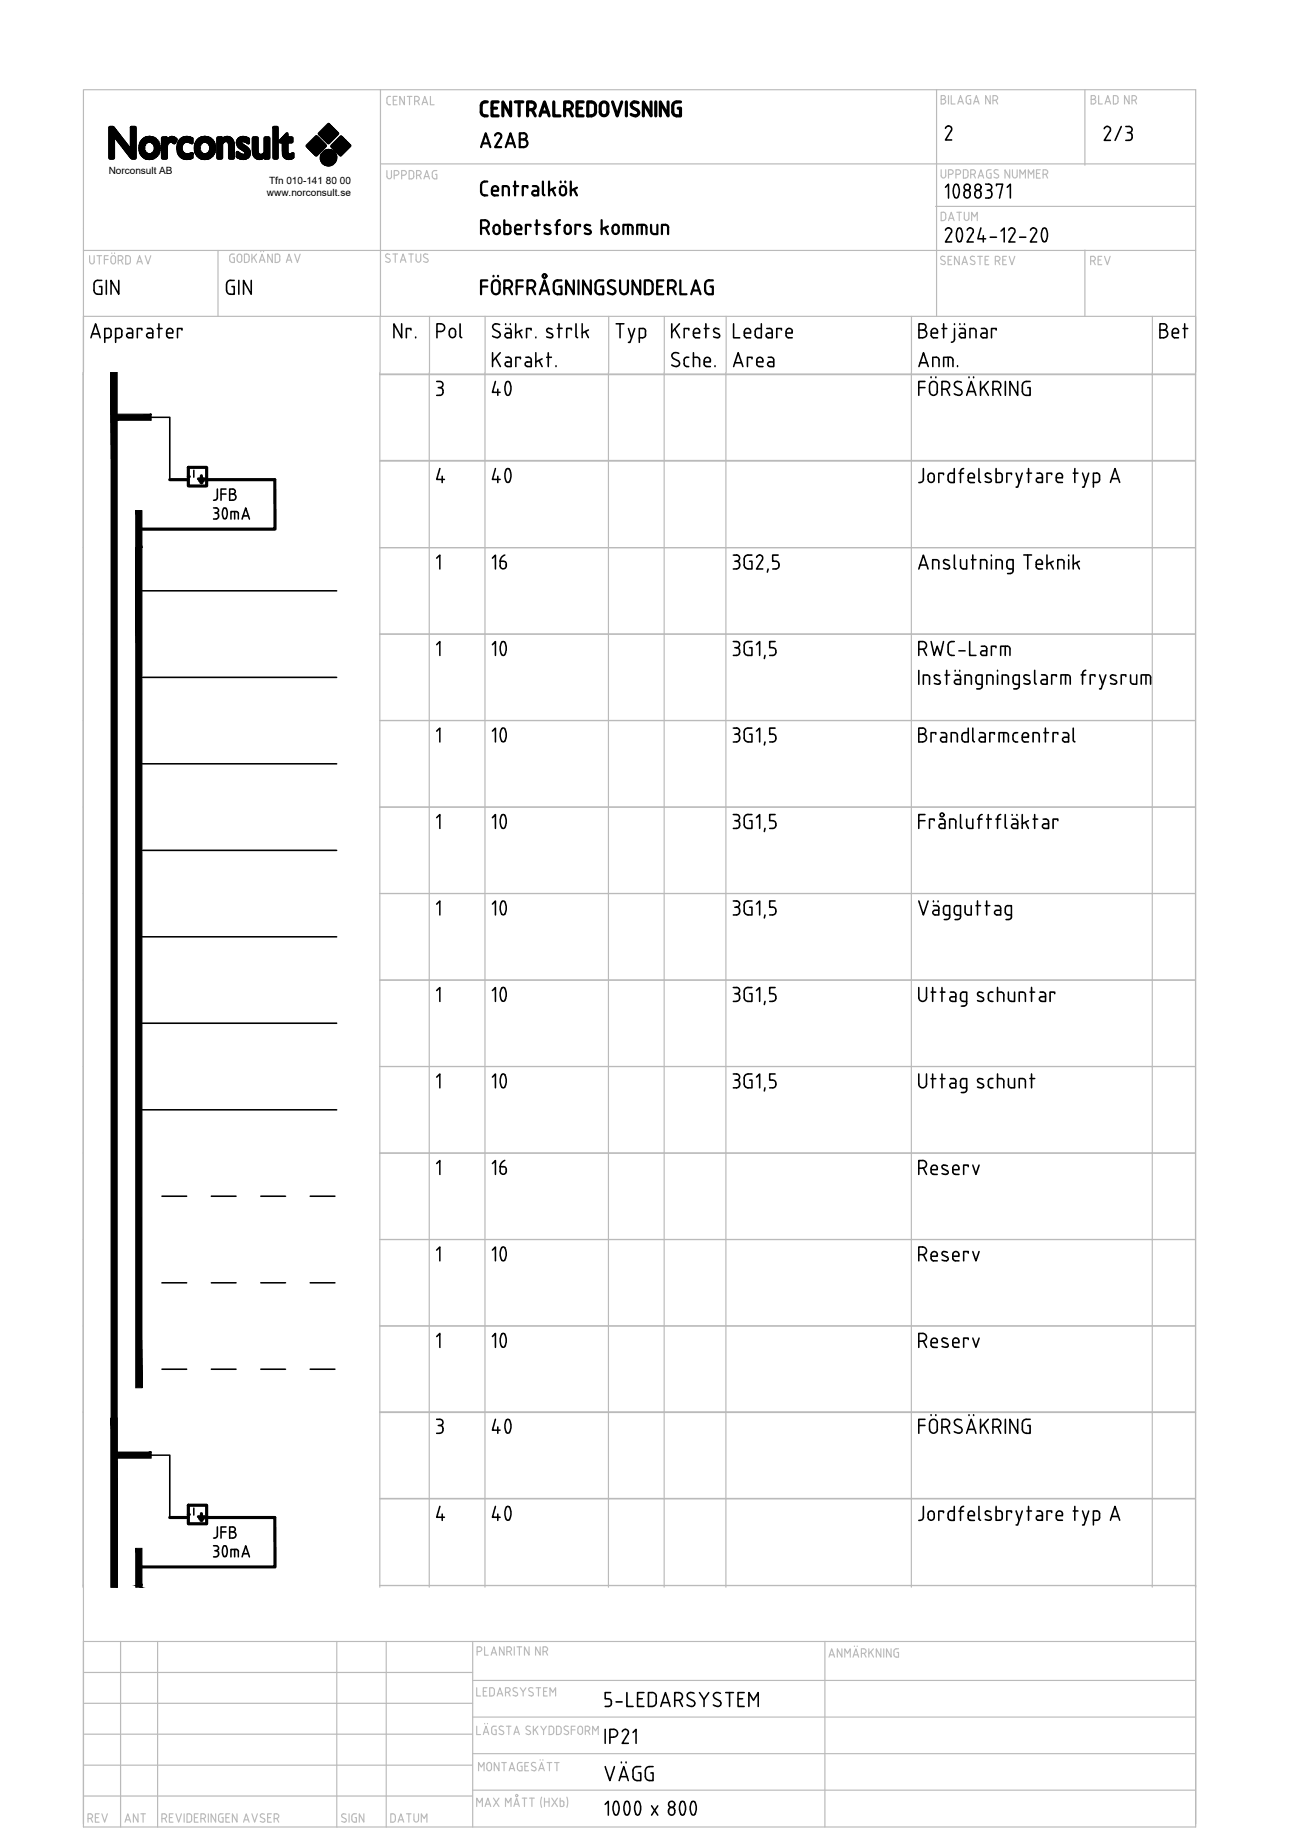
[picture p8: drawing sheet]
<svg xmlns="http://www.w3.org/2000/svg" width="210mm" height="297mm" viewBox="0 0 210 297" stroke-linecap="round" stroke-linejoin="round" font-family="sans-serif">
<defs><g id="words">
<g font-size="7.9">
<text x="77.3" y="66.3">40</text>
<text x="77.3" y="80.4">40</text>
<text x="76.6" y="108.3">10</text>
<text x="76.6" y="122.4">10</text>
<text x="76.6" y="136.2">10</text>
<text x="76.6" y="150.3">10</text>
<text x="76.6" y="164.4">10</text>
<text x="76.6" y="178.2">10</text>
<text x="76.6" y="206.4">10</text>
<text x="76.6" y="220.5">10</text>
<text x="77.3" y="234.2">40</text>
<text x="77.3" y="248.4">40</text>
</g>
<text font-size="6.6" x="96.7" y="289.6">VÄGG</text>
<g font-size="5.7">
<text x="177.4" y="24">2/3</text>
<text x="35.3" y="49">GIN</text>
<text x="117.5" y="60.7">Area</text>
<text x="147.5" y="60.7">Anm.</text>
<text x="78.3" y="93.5">16</text>
</g>
<g font-size="5.3">
<text x="76.6" y="25">A2AB</text>
<text x="69.5" y="55.7">Pol</text>
<text x="117.5" y="55.7">Ledare</text>
<text x="186.6" y="55.7">Bet</text>
<text x="147.5" y="107.2">RWC-Larm</text>
<text x="78.3" y="191.2">16</text>
</g>
<g font-size="4.9">
<text x="33.2" y="82.2">JFB</text>
<text x="33.2" y="250.1">JFB</text>
</g>
<text font-size="4.4" x="151" y="37">DATUM</text>
<g font-size="4.4" fill="#bababa">
<text x="175.3" y="44.1">REV</text>
<text x="13.1" y="296.3">REV</text>
<text x="19" y="296.3">ANT</text>
</g>
<g font-size="1.6">
<text x="17.6" y="28.2">Norconsult AB</text>
<text x="43.6" y="29.8">Tfn 010-141 80 00</text>
<text x="43.2" y="31.7">www.norconsult.se</text>
</g>
</g></defs>
<g fill="none" stroke="#bababa" stroke-width=".19">
<path d="M61.6 14.5v36.6M63.2 15.6a.43 .43 0 0 0-.6 .3v.7a.43 .43 0 0 0 .6 .4M63.6 16.2h.5M64.3 15.6h-.7v1.4h.7M65.4 15.6v1.4l-.7-1.4v1.4M65.9 15.6h.8M66.3 15.6v1.4M67.1 16.4h.4M67.5 16.3a.37 .37 0 0 0 .4-.3 .37 .37 0 0 0-.4-.4h-.4v1.4M67.6 16.4l.3 .6M68.3 17l.4-1.4 .5 1.4M68.4 16.6h.7"/>
<path d="M69.7 15.6v1.4h.6M151.6 14.5v36.6M152.3 16.1h.4M152.7 15.5a.31 .31 0 0 1 .3 .3 .31 .31 0 0 1-.3 .3 .37 .37 0 0 1 .4 .3 .37 .37 0 0 1-.4 .4h-.4v-1.3h.4M153.5 15.5v1.3M153.9 15.5v1.3h.7M155 16.8l.4-1.3 .5 1.3M155.1 16.5h.7M156.9 16.1h.2v.7h-.5l-.2-.4M157.1 15.5h-.5l-.2 .2v.8M157.6 16.8l.4-1.3 .5 1.3M157.7 16.5h.6"/>
<path d="M160.3 15.5v1.3l-.8-1.3v1.3M160.7 16.2h.4M161.1 15.5h-.4v1.3M161.1 15.5a.37 .37 0 0 1 .4 .4 .37 .37 0 0 1-.4 .3M161.2 16.2l.3 .6M175.6 14.5v12.2M176.6 16.1h.4M177 15.5a.31 .31 0 0 1 .3 .3 .31 .31 0 0 1-.3 .3 .37 .37 0 0 1 .4 .3 .37 .37 0 0 1-.4 .4h-.4v-1.3h.4M177.8 15.5v1.3h.6M178.8 16.8l.5-1.3 .4 1.3M179 16.5h.6M181 16.4l-.3 .4h-.5v-1.3h.5l.2 .2v.7"/>
<path d="M182.7 15.5v1.3l-.7-1.3v1.3M183.2 16.2h.4a.37 .37 0 0 0 .3-.4 .37 .37 0 0 0-.3-.3h-.4v1.3M183.6 16.2l.3 .6M61.6 26.5h131.9M62.6 27.6v1a.37 .37 0 0 0 .4 .3 .37 .37 0 0 0 .4-.3v-1M63.8 28.4l.4-.1a.37 .37 0 0 0 .4-.3 .37 .37 0 0 0-.4-.4h-.4v1.4M65 28.4l.4-.1a.37 .37 0 0 0 .4-.3 .37 .37 0 0 0-.4-.4h-.4v1.4M66.2 27.6l.6 .1a1 1 0 0 1 0 1.2l-.6 .1zM67.4 28.4l.4-.1a.37 .37 0 0 0 .4-.3 .37 .37 0 0 0-.4-.4h-.4v1.4M67.9 28.4l.3 .6M68.6 29l.5-1.4 .4 1.4M68.7 28.6h.7"/>
<path d="M70 28v.6M70 28.6l.2 .3h.1M70.3 27.6h.4M70.3 27.6l-.3 .2v.2M70.5 28.2h.2v.8h-.4M151.4 33.4h42.1M152.3 27.5v.9a.37 .37 0 0 0 .4 .4 .37 .37 0 0 0 .4-.4v-.9M153.5 28.2h.4M153.9 27.5h-.4v1.3M153.9 27.5a.37 .37 0 0 1 .4 .4 .37 .37 0 0 1-.4 .3M154.7 28.2h.4a.37 .37 0 0 0 .4-.4 .37 .37 0 0 0-.4-.3h-.4v1.3M156.3 28.8h.2a.91 .91 0 0 0 0-1.3h-.6v1.3h.4"/>
<path d="M157.1 28.2h.4M157.5 27.5h-.4v1.3M157.5 27.5a.37 .37 0 0 1 .4 .4 .37 .37 0 0 1-.4 .3M157.6 28.2l.3 .6M158.3 28.8l.4-1.3 .5 1.3M158.4 28.5h.7M159.7 27.9v.7l.3 .2M160.2 28.1h.2v.7h-.4M160.4 27.5h-.6l-.1 .4M161.2 27.5h.3M161.2 27.5l-.3 .2v.2l.5 .4M161.5 28.2l.1 .4a.46 .46 0 0 1-.7 .1"/>
<path d="M163.4 27.5v1.3l-.8-1.3v1.3M163.9 27.5v.9a.37 .37 0 0 0 .3 .4 .37 .37 0 0 0 .4-.4v-.9M165.1 28.8v-1.3l.4 .7 .4-.7v1.3M166.4 28.8v-1.3l.5 .7 .4-.7v1.3M167.7 28.1h.5M168.4 27.5h-.7v1.3h.7M168.8 28.2h.4a.37 .37 0 0 0 .4-.4 .37 .37 0 0 0-.4-.3h-.4v1.3M169.2 28.2l.3 .6M13.5 51.2h180v9v-45.7h-180v45.7M13.5 40.5h180M14.5 41.4v1M15.2 41.4l.1 1a.37 .37 0 0 1-.4 .3 .37 .37 0 0 1-.4-.3"/>
<path d="M15.7 41.4h.7M16.1 41.4v1.3M16.9 42h.6M17.5 41.4h-.6v1.3M18 41.6a.37 .37 0 0 1 .4-.2 .37 .37 0 0 1 .3 .4v.6a.38 .38 0 0 1-.4 .3 .38 .38 0 0 1-.4-.3zM18.1 40.9v.1M18.5 40.9v.1M19.1 42.1h.4M19.5 41.4h-.4v1.3M19.5 41.4a.37 .37 0 0 1 .4 .4 .37 .37 0 0 1-.4 .3M19.6 42.1l.3 .6M20.3 41.4h.6a.92 .92 0 0 1 0 1.3h-.6z"/>
<path d="M22.1 42.7l.5-1.3 .5 1.3M22.3 42.4h.6M23.5 41.4l.4 1.3 .5-1.3M35.3 40.5v10.7M37.7 41.7h.2v.8l-.5-.1-.2-.3M37.9 41.1h-.3l-.4 .2v.8M38.4 41.5v.6M38.4 41.5a.37 .37 0 0 1 .4-.4 .37 .37 0 0 1 .3 .4v.6M38.4 42.1a.37 .37 0 0 0 .4 .4 .37 .37 0 0 0 .3-.4M39.9 41.1h-.3v1.4M39.9 41.1l.4 .2v.2M40.3 42.1l-.2 .3-.2 .1"/>
<path d="M40.3 41.5v.6M40.8 41.1v1.4M41.1 41.6l.4 .9M41.5 41.1l-.7 .9M42 42.5l.4-1.4 .5 1.4M42.1 42.1h.7M42.2 40.7v.1M42.7 40.7v.1M44.1 41.1v1.4l-.8-1.4v1.4M44.9 41.1h-.4v1.4l.6-.1 .2-.3M44.9 41.1l.3 .2 .1 .2M45.3 41.5v.6"/>
<path d="M46.3 42.5l.5-1.4 .4 1.4M46.5 42.1h.6M47.7 41.1l.4 1.4 .5-1.4M61.5 51.2v9M63 41.9l.2 .3a.44 .44 0 0 1-.8 .1M63.1 41.2a.39 .39 0 0 0-.5-.1 .39 .39 0 0 0-.2 .4l.6 .4M63.6 41.1h.7M64 41.1v1.4M64.8 42.5l.4-1.4 .5 1.4M64.9 42.1h.7M66.1 41.1h.8M66.5 41.1v1.4"/>
<path d="M67.3 41.1v1M68.1 41.1v1a.37 .37 0 0 1-.4 .3 .37 .37 0 0 1-.3-.3M69.1 41.9l.2 .3a.44 .44 0 0 1-.8 .1M69.2 41.2a.41 .41 0 0 0-.4-.1 .41 .41 0 0 0-.2 .4l.5 .4M69.5 51.2v9M78.5 51.2v9M98.5 51.2v9M107.5 51.2v9M117.5 51.2v9M147.5 51.2v9M152.4 42.1l.4 .2M152.8 42.2l.2 .4a.44 .44 0 0 1-.8 .1"/>
<path d="M152.9 41.5a.41 .41 0 0 0-.4 0 .41 .41 0 0 0-.2 .4l.1 .2M153.4 42.1h.5M154 41.5h-.6v1.3h.6M155.2 41.5v1.3l-.7-1.3v1.3M155.7 42.8l.4-1.3 .5 1.3M155.8 42.5h.6M157 42.7l.5 .1M157.2 42.1l.4 .2M157.6 42.2l.2 .4-.3 .2M157.7 41.5a.39 .39 0 0 0-.4 0 .39 .39 0 0 0-.2 .4l.1 .2M158.2 41.5h.8M158.6 41.5v1.3"/>
<path d="M159.4 42.1h.5M160 41.5h-.6v1.3h.6M161.1 42.2h.4a.37 .37 0 0 0 .3-.3 .37 .37 0 0 0-.3-.4h-.4v1.3M161.5 42.2l.3 .6M162.3 42.1h.4M162.9 41.5h-.6v1.3h.6M163.3 41.5l.5 1.3 .4-1.3M175.6 40.5v10.7M186.5 51.2v9M13.5 60.3v196.6M61.5 60.6h132v-.3v196.6v-.2h-132h132v-14.1h-132v14.3M61.5 60.3v14.2h132v-14h-132"/>
<path d="M69.5 60.3v14.2M69.5 74.6v168M78.5 60.5v14M78.5 74.6v168M98.5 60.3v14.2M98.5 74.6v168M107.5 60.3v14.2M107.5 74.6v168M117.5 60.5v14M117.5 74.6v168M147.5 60.5v14M147.5 74.6v168"/>
<path d="M186.5 60.3v14.2M186.5 74.6v168M61.5 228.5h132v14.1h-132v-168h132v14.1h-132h132v13.9h-132h132v14h-132h132v14h-132h132v14h-132h132v14.1h-132h132v13.9h-132h132v14.1h-132h132v13.9h-132h132v14h-132h132v14h-132M13.5 256.5v39.2h180v-39.2M69.5 242.6v14.3M78.5 242.6v14.3M98.5 242.6v14.3M107.5 242.6v14.3M117.5 242.6v14.3M147.5 242.6v14.3M186.5 242.6v14.3M13.5 265.7h180v29.5"/>
<path d="M13.5 275.7h63M13.5 270.7h63M19.5 265.7v30M25.5 265.7v30M54.5 265.7v30M62.5 265.7v30M76.5 265.7v30M76.5 277.9h116.9M76.5 272h116.9M77.2 273.2v1.3h.6M77.2 279.4v1.4h.6M77.2 267.3h.4"/>
<path d="M77.6 267.3a.37 .37 0 0 0 .4-.4 .37 .37 0 0 0-.4-.3h-.4v1.3M78.2 273.8h.5M78.4 266.6v1.3h.6M78.4 279h.1M78.8 273.2h-.6v1.3h.6M78.9 279h.1M79.5 267.9l.4-1.3 .5 1.3M79.6 273.2h-.4v1.3h.6l.2-.4M79.6 273.2h.2l.2 .4M79.6 267.6h.6M79.9 279.4h.4M79.9 279.4l-.2 .1a1.02 1.02 0 0 0-.1 1.1l.3 .2"/>
<path d="M80 273.6v.5M80.5 274.5l.4-1.3 .5 1.3M80.6 274.2h.6M80.9 280l.6 .3-.1 .4-.2 .1M81.4 279.5a.39 .39 0 0 0-.4-.1 .39 .39 0 0 0-.2 .4l.1 .2M81.6 266.6v1.3l-.8-1.3v1.3M81.8 273.9h.4M82 279.4h.7M82 267.3h.4M82.2 273.2h-.4v1.3M82.2 273.2a.37 .37 0 0 1 .4 .4 .37 .37 0 0 1-.4 .3M82.3 273.9l.2 .6"/>
<path d="M82.3 279.4v1.4M82.4 267.3a.37 .37 0 0 0 .4-.4 .37 .37 0 0 0-.4-.3h-.4v1.3M82.5 267.3l.3 .6M83.2 273.8l.4 .2M83.2 266.6v1.3M83.6 274l.2 .3a.44 .44 0 0 1-.8 .1M83.7 266.6h.7M83.7 273.3a.39 .39 0 0 0-.5-.1 .39 .39 0 0 0-.2 .4l.2 .2M84.1 266.6v1.3M84.2 273.2l.5 .7 .4-.7M84.7 273.9v.6M85.3 280l.4 .2 .2 .3a.44 .44 0 0 1-.8 .1"/>
<path d="M85.6 266.6v1.3l-.7-1.3v1.3M85.7 273.8l.4 .2 .2 .3a.44 .44 0 0 1-.7 .1M85.8 279.5a.41 .41 0 0 0-.4-.1 .41 .41 0 0 0-.3 .4l.2 .2M86.2 273.3a.41 .41 0 0 0-.4-.1 .41 .41 0 0 0-.2 .4l.1 .2M86.3 279.4v1.4M86.6 279.9l.5 .9M86.8 273.2h.7M87.1 279.4l-.8 .9M87.1 273.2v1.3M87.4 266.6v1.3l-.7-1.3v1.3M87.5 279.4l.5 .7 .4-.7M87.9 267.3h.3"/>
<path d="M88 273.8h.4M88.3 267.3a.37 .37 0 0 0 .3-.4 .37 .37 0 0 0-.4-.3h-.3v1.3M88.3 267.3l.3 .6M88.6 273.2h-.6v1.3h.6M89 274.5v-1.3l.5 .7 .4-.7v1.3M90.4 279.4h-.3v1.4h.3M90.4 279.4l.2 .1a.9 .9 0 0 1 0 1.2l-.2 .1M91.4 280l.4 .2M91.6 279.4l-.3 .2 .1 .4M91.6 279.4l.4 .1M93.1 279.4h-.6v1.4M93.5 279.8v.6"/>
<path d="M93.5 279.8a.37 .37 0 0 1 .4-.4 .37 .37 0 0 1 .4 .4v.6a.37 .37 0 0 1-.4 .4 .37 .37 0 0 1-.4-.4M133.5 265.7v30M134.2 268.3l.4-1.4 .5 1.4M134.3 267.9h.6M136.2 266.9v1.4l-.7-1.4v1.4M136.7 268.3v-1.4l.5 .7 .4-.7v1.4M138 268.3l.5-1.4 .5 1.4M138.2 267.9h.6M138.3 266.5h.1M138.7 266.5h.1M139.4 267.6h.4a.37 .37 0 0 0 .4-.3 .37 .37 0 0 0-.4-.4h-.4v1.4M139.8 267.6l.4 .7"/>
<path d="M140.6 266.9v1.4M140.9 267.4l.5 .9M141.4 266.9l-.8 .8M142.6 266.9v1.4l-.8-1.4v1.4M143 266.9v1.4M144.2 266.9v1.4l-.7-1.4v1.4M145.2 267.5h.2v.8l-.5-.1-.2-.3M145.4 266.9h-.4l-.3 .2v.8M13.5 280.7h63M13.5 285.7h63M13.5 290.7h63M26.2 294.4h.4"/>
<path d="M26.6 294.4a.37 .37 0 0 0 .4-.4 .37 .37 0 0 0-.4-.4h-.4v1.4M26.7 294.4l.3 .6M27.4 294.2h.5M28 293.6h-.6v1.4h.6M28.5 293.6l.4 1.4 .5-1.4M29.8 293.6v1.4M30.6 293.6h-.3v1.4h.3M30.6 293.6l.4 .2v.2M31 294v.6M31 294.6v.2l-.4 .2M31.5 294.2h.4M32.1 293.6h-.6v1.4h.6"/>
<path d="M32.5 294.4h.4M32.9 294.4a.37 .37 0 0 0 .4-.4 .37 .37 0 0 0-.4-.4h-.4v1.4M33 294.4l.3 .6M33.7 293.6v1.4M34.9 293.6v1.4l-.7-1.4v1.4M36.1 293.6l-.5 .1a1.02 1.02 0 0 0-.2 1.1l.3 .2h.4v-.8h-.2M36.6 294.2h.4M37.2 293.6h-.6v1.4h.6M38.4 293.6v1.4l-.8-1.4v1.4M39.4 295l.5-1.4 .4 1.4M39.5 294.6h.7M40.8 293.6l.4 1.4 .5-1.4"/>
<path d="M42.4 293.6l.4 .1M42.4 293.6l-.2 .1v.3l.5 .4M42.7 294.4l.2 .3a.46 .46 0 0 1-.8 .1M43.3 294.2h.5M43.9 293.6h-.6v1.4h.6M44.4 294.4h.3M44.8 294.4a.37 .37 0 0 0 .3-.4 .37 .37 0 0 0-.4-.4h-.3v1.4M44.8 294.4l.3 .6M56 293.7a.41 .41 0 0 0-.5-.1 .41 .41 0 0 0-.2 .4l.6 .4 .1 .3a.44 .44 0 0 1-.7 .1M56.5 293.6v1.4M56.9 294v.6M57.5 294.2h.2v.8l-.6-.1-.1-.3"/>
<path d="M57.7 293.6l-.6 .1-.1 .3M58.9 293.6v1.4l-.8-1.4v1.4M63.2 293.6l.6 .1a.92 .92 0 0 1 0 1.2l-.6 .1zM64.4 295l.5-1.4 .4 1.4M64.6 294.6h.6M65.8 293.6h.7M66.2 293.6v1.4M67 293.6v1a.37 .37 0 0 0 .4 .3 .37 .37 0 0 0 .3-.3v-1M68.2 295v-1.4l.4 .8 .5-.8v1.4M76.5 289.8h116.9M76.5 283.9h116.9M77.2 292.4v-1.3l.4 .7 .5-.7v1.3"/>
<path d="M77.4 286.6v-1.3l.5 .8 .4-.8v1.3M78.2 280.8l.5-1.4 .4 1.4M78.3 280.4h.7M78.5 292.4l.5-1.3 .4 1.3M78.6 292h.7M78.8 285.7v.6M78.8 285.7a.37 .37 0 0 1 .4-.4 .37 .37 0 0 1 .3 .4M79.5 285.7v.6a.37 .37 0 0 1-.3 .3 .37 .37 0 0 1-.4-.3M79.9 291.1l.9 1.3M80.1 280h.2v.8h-.4M80.8 285.3v1.3l-.8-1.3v1.3M80.8 291.1l-.9 1.3"/>
<path d="M80.8 280.6l.4 .2M81.2 285.3h.7M81.6 285.3v1.3M81.8 292.4v-1.3l.5 .7 .4-.7v1.3M82.4 286.6l.4-1.3 .5 1.3M82.5 286.3h.7M83.2 280.8l.4-1.4 .5 1.4M83.2 292.4l.4-1.3 .5 1.3M83.3 280.4h.6M83.3 292h.6M83.7 285.7l.1 .8 .3 .1h.4v-.7h-.2M84.1 285.3h.4"/>
<path d="M84.1 285.3h-.2l-.1 .4M84.5 291.1h.8M84.9 291.1v1.3M84.9 285.9h.5M85.5 285.3h-.6v1.3h.6M85.7 291.1h.8M86.1 291.1v1.3M86.1 285.9l.5 .2M86.6 286.1l.2 .3a.44 .44 0 0 1-.8 .1M86.7 285.4a.39 .39 0 0 0-.5-.1 .39 .39 0 0 0-.2 .4l.2 .2M87.2 286.6l.5-1.3 .4 1.3M87.3 286.3h.7"/>
<path d="M87.4 284.8v.1M87.7 290.9a2.36 2.36 0 0 0 0 1.7M87.9 284.8v.1M88 280.1v.7M88.1 291.1v1.3M88.1 291.7h.8M88.5 285.3h.8M88.9 291.1v1.3M88.9 285.3v1.3M89.2 280.8l.2-.1a.89 .89 0 0 0 0-1.2l-.5-.1v1.4h.3M89.3 291.1l.9 1.3M89.7 285.3h.8"/>
<path d="M90.1 285.3v1.3M90.2 291.1l-.9 1.3M90.7 291.1v1.3h.4l.2-.2M90.7 291.5h.3M91 291.5l.3 .3M91.2 291.8v.4M91.7 290.9a2.36 2.36 0 0 1 0 1.7M91.9 280.2l.1 .3a.44 .44 0 0 1-.7 .1M92.5 280h.6M94.7 280.2h.4a.37 .37 0 0 0 .4-.4 .37 .37 0 0 0-.4-.4h-.4v1.4M95.2 280.2l.3 .6M95.9 280.8v-1.4l.5 .8 .4-.8v1.4"/>
<circle cx="83.6" cy="290.7" r=".18"/>
</g>
<g fill="#000" stroke="#000" stroke-width=".16">
<path d="M52.9 26.7h.5zM53 24.3h.3z"/>
<path d="M51.2 22.1l-1.5 1.5h3zM49.7 23.6h3l-1.5 1.5z"/>
<path d="M51.6 21.6l1.6 1.5v-3zM53.2 20.1l1.5 1.5-1.5 1.5z"/>
<path d="M52.9 26.7h.4zM53 26.7h.3z"/>
<path d="M53 24.3h.4zM52.9 24.3h.5z"/>
<path d="M52.9 24.3l.7 .1zM52.8 24.4h.8z"/>
<path d="M52.8 24.4h.9zM52.7 24.4h1z"/>
<path d="M52.8 26.7h.8zM52.8 26.7h.6z"/>
<path d="M53.6 23.6l1.5 1.5v-3zM55.1 22.1l1.6 1.5-1.6 1.5z"/>
<path d="M52.7 24.4l1.1 .1zM52.6 24.5h1.2z"/>
<path d="M52.7 26.6h1zM52.7 26.6l.9 .1z"/>
<path d="M52.6 24.5h1.3zM52.5 24.5h1.4z"/>
<path d="M52.6 26.6h1.2zM52.6 26.6h1.1z"/>
<path d="M52.5 24.5l1.4 .1zM52.4 24.6l.1-.1 1.4 .1z"/>
<path d="M52.5 26.5h1.4zM52.5 26.5l1.3 .1z"/>
<path d="M52.4 24.6l1.6 .1zM52.3 24.7h1.7z"/>
<path d="M52.4 26.4l1.5 .1v-.1zM52.4 26.4l1.5 .1z"/>
<path d="M52.3 24.7l1.8 .1-.1-.1zM52.3 24.7l1.8 .1h-1.9z"/>
<path d="M52.3 26.4h1.7zM52.3 26.4h1.6z"/>
<path d="M52.2 24.8l2 .1-.1-.1zM52.2 24.8l2 .1h-2z"/>
<path d="M52.2 26.3l1.8 .1 .1-.1zM52.2 26.3l1.8 .1z"/>
<path d="M52.2 24.9l2 .1v-.1zM52.2 24.9l2 .1h-2.1z"/>
<path d="M52.2 26.2l1.9 .1 .1-.1zM52.2 26.2l1.9 .1h-1.9z"/>
<path d="M52.1 25l2.2 .1-.1-.1zM52.1 25l2.2 .1h-2.3z"/>
<path d="M52.1 26.1l2.1 .1v-.1zM52.1 26.1l2.1 .1h-2z"/>
<path d="M52 25.1l2.3 .1v-.1zM52 25.1l2.3 .1h-2.3z"/>
<path d="M52 26l2.2 .1 .1-.1zM52 26l2.2 .1h-2.1z"/>
<path d="M52 25.2l2.3 .1v-.1zM52 25.2l2.3 .1h-2.3z"/>
<path d="M52 25.9l2.3 .1v-.1zM52 25.9l2.3 .1h-2.3z"/>
<path d="M52 25.3l2.4 .1-.1-.1zM52 25.3l2.4 .1h-2.4z"/>
<path d="M52 25.7l2.3 .2v-.2zM52 25.7l2.3 .2h-2.3z"/>
<path d="M52 25.4l2.4 .1v-.1zM52 25.4l2.4 .1h-2.4z"/>
<path d="M52 25.5l2.4 .1v-.1zM52 25.5l2.4 .1h-2.4z"/>
<path d="M52 25.6l2.3 .1 .1-.1zM52 25.6l2.3 .1h-2.3z"/>
<path d="M18.5 67v1l6-1zM18.5 68l6-1v1z"/>
<path d="M22 82.6v6.1h1zM22 82.6h1v6.1z"/>
<path d="M22 88.7l1 135.9v-135.9zM22 88.7l1 135.9h-1z"/>
<path d="M18.5 235v1l6-1zM18.5 236l6-1v1z"/>
<path d="M18 60.3v196.6h1zM18 60.3h1v196.6z"/>
<path d="M18 229.5v27.4h1zM18 229.5h1v27.4z"/>
<path d="M22 256.7v.2h1zM22 256.7h1v.2z"/>
<path d="M22 250.6v6.1h1zM22 250.6h1v6.1z"/>
</g>
<g fill="none" stroke="#000" stroke-width=".25">
<path d="M153 30.3l.5-.5v2.3M153.5 20.4l-.4 .2-.1 .2M153.5 20.4l.5 .2v.6M153.9 21.2l-.9 1.5h1M153.9 37.7l-.9 1.5h1M154.5 29.9l.4-.1a1.82 1.82 0 0 1 0 2.2h-.3a1.94 1.94 0 0 1-.1-2.1zM155 37a1.94 1.94 0 0 0 .1 2.1h.3a1.94 1.94 0 0 0 .1-2.1M156.1 31.1a.59 .59 0 0 1 .9 0 .59 .59 0 0 1-.2 .9 .6 .6 0 0 1-.7-.2 .6 .6 0 0 1 0-.7zM157.4 37.7l-.9 1.5h1M157.8 31.3v.3M157.8 31.3a.52 .52 0 0 1 .6-.5 .52 .52 0 0 1 .3 .8 .49 .49 0 0 1-.4 .5 .49 .49 0 0 1-.5-.5M158.7 36.9l-.4 1.8h1.2"/>
<path d="M159.1 38.1v1.1M159.5 29.8h.5a.5 .5 0 0 1 .5 .5 .5 .5 0 0 1-.5 .5M159.8 30.8h.2M160 30.8a.64 .64 0 0 1 .5 .6 .64 .64 0 0 1-.5 .7M160.3 38.4h1M161.3 30.1v-.3h1l-.5 2.3M162 37.4l.5-.5v2.3M163 30.3l.5-.5v2.3M163.3 37.3a.52 .52 0 0 1 .7-.4 .52 .52 0 0 1 .2 .8l-.9 1.5h1M165 38.4h1M166.8 37.3a.51 .51 0 0 1 .7-.4 .51 .51 0 0 1 .2 .8M167.7 37.7l-.9 1.5h1"/>
<path d="M168.8 37l.4-.1a1.82 1.82 0 0 1 0 2.2h-.3a1.94 1.94 0 0 1-.1-2.1zM14.7 54.7l.8-2.3 .7 2.3M14.9 54h1.1M15.8 45.4h.7M15.8 45.4a.62 .62 0 0 0-.6 .6v1a.62 .62 0 0 0 .6 .6M16.1 46.4h.4v1.2h-.7M17.2 45.4v2.2M18 54.2l-.1-.8-.1-.2h-.8v2.2M18 54.2l-.2 .4-.8 .1M19.2 45.4v2.2l-1.2-2.2v2.2M19.7 53.6v.6M19.7 53.6l-.2-.4h-.8v2.2"/>
<path d="M19.7 54.2l-.2 .4-.8 .1M20.6 53.2h.4M20.8 53.9h.7M20.9 53.9a.37 .37 0 0 0-.4 .4 .37 .37 0 0 0 .4 .4M21 53.2l.4 .2 .1 1.3h-.7M23 53.4v-.2h-.8v1.5M23.8 53.2h.7l.2 .4v1.1h-.6M24.1 53.9h.6M24.1 53.9a.37 .37 0 0 0-.4 .4 .37 .37 0 0 0 .4 .4M25.5 53.2h.7M25.7 52.4v2.3M28 53.7v.2h-1"/>
<path d="M28 53.7a.51 .51 0 0 0-.5-.5 .51 .51 0 0 0-.5 .5v.8l.4 .2h.6M29.5 53.4v-.2h-.8v1.5M65 52.4v2.3l-1.2-2.3v2.3M66.5 53.4v-.2h-.7v1.5M67.3 54.6v.1M79.7 57.1v2.2M80.9 52.5h-.3a.55 .55 0 0 0-.7 .1 .55 .55 0 0 0 .1 .8l.7 .3a.51 .51 0 0 1 .2 .7 .51 .51 0 0 1-.7 .2l-.5-.2M81 57.1l-1.3 1.4M81.8 53.2h.7l.2 .4v1.1h-.6a.38 .38 0 0 1-.4-.4 .38 .38 0 0 1 .4-.4h.6M81.8 52.4v.1M82.6 52.4v.1M83.5 52.4v2.3"/>
<path d="M84 53.7l.5 1M84.5 53.4l-1 .5M86 53.4v-.2h-.8v1.5M86.7 54.6v.1M86.7 57.1v2.2M88.6 53.7l.7 .4M88.7 57.1v2.2M88.8 53.2l.5 .1M88.8 53.2l-.3 .2 .1 .3M89.3 54.1l.2 .3a.65 .65 0 0 1-1 .1M90 59.2v.1M90.2 53.2h.8"/>
<path d="M90.5 52.4v2.3M92.5 53.4v-.2h-.8v1.5M93.2 52.4v2M93.2 54.4l.3 .3M94.2 52.4v2.3M94.7 53.7l.5 1M95.2 53.4l-1 .5M99.7 52.4h1.3M100.4 52.4v2.3M101.7 53.2l.5 1.5M102.7 53.2l-.7 2.2h-.3M103.5 54.7h.5"/>
<path d="M104 53.2h-.5v2.2M104 53.2l.4 .2 .1 .8M104.5 54.2l-.1 .2-.4 .3M108.7 52.4v2.3M108.7 59.1l.8 .2M109 58l.7 .4M109.2 53.3l.8 1.4M109.7 58.4a.5 .5 0 0 1 .3 .5 .5 .5 0 0 1-.5 .4M109.9 57.2a.62 .62 0 0 0-.9-.1 .62 .62 0 0 0-.2 .8l.2 .1M110 52.4l-1.3 1.4M110.7 58.9l.1 .2 .4 .2M111.1 59.3h.4"/>
<path d="M111.5 57.8l-.6 .1-.1 .1-.1 .9M111.5 53.4v-.2h-.8v1.5M112.2 57.1v2.2M112.2 57.8h.6M112.8 57.8l.4 .2v1.3M113.2 53.7v.2h-1M113.2 53.7a.51 .51 0 0 0-.5-.5 .51 .51 0 0 0-.5 .5l.1 .8 .3 .2h.6M114 53.2h.7M114.2 52.4v2.3M114.3 59.3h.7M115 58.3v.3h-1M115 58.3a.51 .51 0 0 0-.5-.5 .51 .51 0 0 0-.5 .5v.8l.4 .2"/>
<path d="M115.6 53.7l.7 .4M115.8 53.2l-.3 .2 .1 .3M148.7 53.4h.7M149.4 52.4h-.7v2.3M149.4 52.4a.5 .5 0 0 1 .5 .5 .5 .5 0 0 1-.5 .5 .62 .62 0 0 1 .6 .6 .62 .62 0 0 1-.6 .7M150.7 53.9h1a.52 .52 0 0 0-.3-.7 .52 .52 0 0 0-.7 .5v.6M152.5 53.2h.7M152.7 52.4v2.3M154.5 52.4v.1M154.5 53.2v1.7M155.3 53.2h.5M155.3 52.4v.1"/>
<path d="M155.8 53.2l.4 .2v1.3h-.6a.38 .38 0 0 1-.4-.4 .38 .38 0 0 1 .4-.4h.6M156.1 52.4v.1M157.5 53.2h-.5v1.5M157.5 53.2l.4 .2 .1 1.3M158.8 53.2h.7l.2 .4v1.1h-.6a.38 .38 0 0 1-.4-.4 .38 .38 0 0 1 .4-.4h.6M161.2 53.4v-.2h-.7v1.5M24.5 67.5h3v10M31.4 76.1v1.1M70.7 61.8h.5M70.7 64h.5M70.9 62.7h.3M71.2 75.8l-.5 1.8h1.2"/>
<path d="M71.2 61.8a.5 .5 0 0 1 .5 .4 .5 .5 0 0 1-.5 .5 .57 .57 0 0 1 .5 .8M71.6 77.1v1M71.7 63.5l-.3 .4-.2 .1M148.7 78.1h.2M148.7 62.7h1M149.4 75.8v1.8v.2l-.5 .3M149.7 61.8h-1v2.2M150.2 77.1a.5 .5 0 0 1 .5-.5 .5 .5 0 0 1 .5 .5M150.2 77.1v.5a.5 .5 0 0 0 .5 .5 .5 .5 0 0 0 .5-.5v-.5M150.4 62.4v1M150.5 63.4a.62 .62 0 0 0 .6 .6 .62 .62 0 0 0 .6-.6M151.7 62.4v1"/>
<path d="M152.4 63h.7a.62 .62 0 0 0 .6-.6 .62 .62 0 0 0-.6-.6h-.7v2.2M152.7 76.8v-.2h-.8v1.5M153.2 63l.5 1M153.4 77v.7M153.5 77.7v.2l.4 .2M153.9 76.6h.5M153.9 76.6l-.4 .2v.2M154.4 75.8v2.3h-.5M154.7 62.7l.7 .4M154.9 61.8a.5 .5 0 0 0-.4 .3 .5 .5 0 0 0 .2 .6M155.2 76.6h.7M155.4 63.1a.52 .52 0 0 1 .2 .7 .52 .52 0 0 1-.7 .2l-.5-.3"/>
<path d="M155.9 75.8l-.4 .3-.1 .2v1.8M156.4 64l.8-2.2 .7 2.2M156.7 63.4h1M156.7 77.1v.8l.4 .2M156.7 77.1a.5 .5 0 0 1 .5-.5 .5 .5 0 0 1 .5 .5M157.1 78.1h.6M157.7 77.1v.3h-1M158.4 75.8l.1 2 .2 .3M158.7 61.8v2.2M159.2 62.6l.8 1.4M159.6 77.2l.7 .3 .1 .3a.67 .67 0 0 1-1 .2M159.9 61.8l-1.2 1.3"/>
<path d="M160.3 76.7l-.2-.1a.42 .42 0 0 0-.4 0 .42 .42 0 0 0-.2 .4l.1 .2M160.7 63h.6a.62 .62 0 0 0 .7-.6 .62 .62 0 0 0-.7-.6h-.6v2.2M161.2 75.8v2.3l.8-.1 .2-.3M161.2 76.6h.6l.3 .2 .1 .9M161.5 63l.4 1M162.7 61.8v2.2M163.7 76.8v-.2h-.8v1.5M164.4 76.6l.6 1.5M164.7 61.8v2.2l-1.3-2.2v2.2M165.4 76.6l-.7 2.3h-.3M166.2 76.6h.7M166.3 62.7h.4v1.3h-.6a.62 .62 0 0 1-.6-.6"/>
<path d="M166.5 75.8v2.3M166.7 61.8h-.6a.62 .62 0 0 0-.6 .6v1M167.8 76.6h.7l.2 .4v1.1h-.6a.37 .37 0 0 1-.4-.4 .37 .37 0 0 1 .4-.3h.6M170.2 76.8v-.2h-.8v1.5M170.9 77.1v.6M171 77.7l.1 .3 .2 .1M171 77.1a.5 .5 0 0 1 .5-.5 .5 .5 0 0 1 .5 .5M171.3 78.1h.6M171.9 77.1v.3h-1M173.7 76.6h.8M173.9 75.8v2.3M175.2 76.6l.5 1.5"/>
<path d="M176.2 76.6l-.7 2.3h-.3M177.9 77.7v-.9l-.4-.2h-.5v2.3M177.9 77.7l-.2 .3-.7 .1M179.7 78.1l.7-2.3 .8 2.3M179.9 77.5h1.1M22.5 95.6h32M34.6 84h.4M35.4 83.6l-.2 .3-.2 .1M36.2 83.9l.2 .1 .2-.1M38 82.8v1.2M38.2 82.8h-.8v1.2M38.6 83.2v.8"/>
<path d="M39.2 84l.6-1.8 .6 1.8M70.7 90.3l.5-.4v2.2M118.7 89.9h.5M118.9 90.9a.63 .63 0 0 1 .8 .4 .63 .63 0 0 1-.5 .8h-.5M119.2 89.8a.5 .5 0 0 1 .5 .5 .5 .5 0 0 1-.5 .5M121.1 89.9h.6M121.1 89.8a.62 .62 0 0 0-.7 .7v1M121.3 90.9h.4v1.2h-.6a.66 .66 0 0 1-.7-.6M122.4 90.2a.5 .5 0 0 1 .7-.3 .5 .5 0 0 1 .3 .7M123.4 90.6l-1 1.5h1M124.3 92.1l-.1 .5M125.1 92.1h.5"/>
<path d="M125.6 90.9a.63 .63 0 0 1 .5 .6 .63 .63 0 0 1-.5 .6M125.9 89.9h-.8v1h.5M148.7 92.1l.7-2.2 .8 2.2M148.9 91.5h1.1M151.9 91v1.1M152 91l-.3-.3-.8-.1v1.5M152.8 91.2l.7 .3 .2 .3a.67 .67 0 0 1-1 .2M153.6 90.7h-.2a.42 .42 0 0 0-.7 .3l.1 .2M154.5 89.8v2l.2 .3M155.4 90.6v1.1M156.4 90.6v1.5l-.7-.1-.2-.4M157.2 90.6h.7"/>
<path d="M157.4 89.8v2.3M159.3 90.6h-.6v1.5M159.3 90.6l.3 .2 .1 .2M159.7 91v1.1M160.4 89.8v.2M160.4 90.6v1.5M162.2 91l-.2-.4h-.8v1.5M162.2 91v1.1M162.9 91v.7M163 91.6v.3l.4 .2M163.1 92.8h.4M163.4 90.6h.6v1.8l-.1 .2-.4 .2"/>
<path d="M163.4 92.1h.6M163.4 90.6l-.4 .2v.2M165.7 89.8h1.2M166.3 89.8v2.3M167.7 91.3h1a.52 .52 0 0 0-.3-.7 .52 .52 0 0 0-.7 .5l.1 .8 .3 .2h.6M169.4 89.8v2.3M169.9 91.1l.6 1M170.5 90.9l-1.1 .4M171.8 90.6h-.6v1.5M171.8 90.6l.4 .2v.2M172.2 91v1.1M173 89.8v.2"/>
<path d="M173 90.6v1.5M173.7 89.8v2.3M174.2 91.1l.5 1M174.7 90.9l-1 .4M22.5 109.7h32M70.7 104.4l.5-.5v2.2M70.7 118.3l.5-.4v2.2M118.7 103.9h.5a.5 .5 0 0 1 .5 .4 .5 .5 0 0 1-.5 .5M118.7 117.9l.5-.1a.5 .5 0 0 1 .5 .5 .5 .5 0 0 1-.5 .5l.3 .1 .2 .4M118.9 104.8h.3M118.9 118.9h.3M119.2 104.8a.64 .64 0 0 1 .5 .7 .64 .64 0 0 1-.5 .6h-.5"/>
<path d="M119.7 119.3a.56 .56 0 0 1-.5 .8M121.3 118.9h.4v1.2h-.6M121.7 103.9h-.6a.62 .62 0 0 0-.7 .6v1a.62 .62 0 0 0 .7 .6h.6v-1.3h-.4M121.7 117.9l-.6-.1a.62 .62 0 0 0-.7 .7v1a.62 .62 0 0 0 .7 .6M122.4 104.4l.5-.5v2.2M122.4 118.3l.5-.4v2.2M123.8 106.1l-.1 .5M125.1 118.8l.4 .3 .1 .2M125.4 103.9h-.8v.9h.5a.64 .64 0 0 1 .5 .7 .64 .64 0 0 1-.5 .6h-.5M125.4 117.9h-.8v1h.5M125.6 119.3a.56 .56 0 0 1-.5 .8M148.7 108.5v2.3"/>
<path d="M148.7 118.9h.6M149.3 117.9h-.6v2.2h.6M149.3 117.8a.5 .5 0 0 1 .5 .5 .5 .5 0 0 1-.5 .5 .62 .62 0 0 1 .6 .7 .62 .62 0 0 1-.6 .6M150.4 109.7v1.1M150.5 109.7l-.3-.4h-.8v1.5M151.3 109.8l.7 .4 .2 .3a.64 .64 0 0 1-1 .1M151.4 118.9v-.3h-.7v1.5M151.5 109.3l.6 .1M151.5 109.2l-.3 .3 .1 .3M152.3 118.6l.7 .1 .2 .3M153 109.3h.7M153.2 119v1.1h-.6"/>
<path d="M153.2 119.3h-.6a.37 .37 0 0 0-.4 .4 .37 .37 0 0 0 .4 .4M153.2 108.5v2.3M154.6 109.3h.4M154.8 110h.6M154.8 110a.37 .37 0 0 0-.3 .4 .37 .37 0 0 0 .3 .4M155 109.2l.4 .3v1.3h-.6M155.7 119.7l.1 .2 .3 .2M156.7 117.9v2.2h-.6M156.7 118.6h-.6l-.3 .2-.1 .9M156.8 109.3h-.6v1.5M156.8 109.2l.3 .3 .1 1.3M157.4 117.9v2"/>
<path d="M157.5 119.8l.2 .3M158.4 109.3h.5v1.8M158.4 110.8h.5M158.4 109.2l-.2 .1a1.11 1.11 0 0 0-.2 1.2l.4 .3M158.6 118.6l.6 .1 .2 .3v1.1h-.6M158.8 119.3h.6M158.8 119.3a.37 .37 0 0 0-.3 .4 .37 .37 0 0 0 .3 .4M159 111.1l-.3 .3-.6 .1M160.3 109.3h-.6v1.5M160.3 109.2l.3 .3 .1 1.3M160.9 118.9v-.3h-.7v1.5M161.4 109.3v1.5"/>
<path d="M162.4 118.6v1.5M162.8 109.3h-.6v1.5M162.8 109.2l.3 .3 .1 1.3M164 119.7v.2l.4 .2M164.4 109.3h.6v1.8l-.3 .3-.6 .1M164.4 110.8h.6M164.4 109.2l-.2 .1a1.11 1.11 0 0 0-.2 1.2l.4 .3M164.7 118.6l-.5 .1-.2 .1-.1 .9M165.4 119.1v.6M165.5 119.7v.2l.3 .2M165.5 119.1a.51 .51 0 0 1 .6-.5 .51 .51 0 0 1 .3 .7h-1M165.8 109.8l.7 .4"/>
<path d="M166 109.2l-.3 .3 .1 .3M166 109.2l.6 .2M166.5 110.1l.2 .4a.67 .67 0 0 1-1 .1M167.4 108.5l.1 2 .2 .2M168.6 109.2h.4M168.9 118.6h.8M169 109.2l.4 .3 .1 1.3h-.7a.37 .37 0 0 1-.3-.4 .37 .37 0 0 1 .3-.4h.7M169.2 117.9v2.2M171 109.5v-.3h-.8v1.6M171.2 118.9v-.3h-.8v1.5M171.7 110.8v-1.6h1.1l.3 .3 .1 1.3M172.1 118.6l.6 .1 .3 .3"/>
<path d="M172.4 109.2v1.6M172.9 119v1.1h-.6M172.9 119.3h-.6a.37 .37 0 0 0-.3 .4 .37 .37 0 0 0 .3 .4M173.7 117.9v2M173.7 119.8l.3 .3M175 109.2h.7M175.2 109v1.8M175.7 108.5l-.4 .3-.1 .2M177.2 109.5v-.3h-.8v1.6M177.9 109.2l.6 1.6M179 109.2l-.8 2.3h-.3M180.6 110.1l.1 .4a.67 .67 0 0 1-1 .1"/>
<path d="M180.6 109.4l-.2-.1a.44 .44 0 0 0-.7 .4l.8 .5M182.2 109.5v-.3h-.7v1.6M183 109.2v1.3l.4 .2 .6 .1v-1.6M185.5 109.2v1.6M186.2 109.7v1.1M186.2 109.7l-.2-.4-1.3-.1v1.6M22.5 137.7h32M22.5 123.6h32M70.7 132.4l.5-.5v2.2M118.7 131.9h.5a.5 .5 0 0 1 .5 .5 .5 .5 0 0 1-.5 .4M118.7 120.1h.5M118.9 132.8h.3"/>
<path d="M119.2 132.8a.64 .64 0 0 1 .5 .7 .64 .64 0 0 1-.5 .6h-.5M121.1 131.9h.6M121.1 131.8a.62 .62 0 0 0-.7 .7v1a.62 .62 0 0 0 .7 .6h.6v-1.3h-.4M122.4 132.4l.5-.5v2.2M123.8 134.1l-.1 .5M123.8 120.1l-.1 .5M124.6 120.1h.5M125.4 131.9h-.8v.9h.5a.64 .64 0 0 1 .5 .7 .64 .64 0 0 1-.5 .6h-.5M148.7 132.8h1M149.7 131.9h-1v2.2M151.2 132.8v-.2h-.8v1.5M152.1 132.6h.4"/>
<path d="M152.5 132.6l.4 .2v1.3h-.6a.37 .37 0 0 1-.3-.4 .37 .37 0 0 1 .3-.3h.6M153.9 120.1v-1.5h.6l.4 .2v1.3M154.7 133v1.1M154.7 133l-.2-.3-.8-.1v1.5M155.4 131.9v1.9l.3 .3M156.4 132.6l.1 1.3 .4 .2h.5v-1.5M158.2 132.6h.7M159 131.9l-.5 .2v.3l-.1 1.7M159.7 132.6h.7M159.9 131.9v2.2M161.2 132.6h.7M161.4 132.4v1.7"/>
<path d="M161.7 120.1v-1.5h1.1l.3 .2 .1 1.3M162 131.9l-.5 .2v.3M162.7 131.9v1.9M162.7 133.8l.3 .3M163.8 132.6l.7 .1 .2 .3v1.1h-.6a.37 .37 0 0 1-.4-.4 .37 .37 0 0 1 .4-.3h.6M163.8 131.9v.1M164.4 120.1h.3M164.6 131.9v.1M165.4 131.9v2.2M165.8 120.1h.6M165.9 133.1l.5 1M166.4 132.8l-1 .6"/>
<path d="M167.2 120.1v-1.5h.5l.4 .2 .1 1.3M167.2 132.6h.7M167.4 131.9v2.2M168.8 132.6l.7 .1 .2 .3v1.1h-.6M169.1 133.4h.6M169.1 133.4a.37 .37 0 0 0-.4 .3 .37 .37 0 0 0 .4 .4M171.2 132.8v-.2h-.8v1.5M22.5 151.6h32M70.7 146.4l.5-.6v2.3M118.7 145.8h.5a.5 .5 0 0 1 .5 .5 .5 .5 0 0 1-.5 .5 .64 .64 0 0 1 .5 .7 .64 .64 0 0 1-.5 .6M118.7 159.9l.5-.1a.5 .5 0 0 1 .5 .5 .5 .5 0 0 1-.5 .5M118.7 148.1h.5"/>
<path d="M118.9 146.9h.3M121.3 146.9h.4v1.2h-.6M121.7 145.8h-.6a.62 .62 0 0 0-.7 .7v1a.62 .62 0 0 0 .7 .6M121.7 159.9l-.6-.1a.62 .62 0 0 0-.7 .7v1a.62 .62 0 0 0 .7 .6h.6v-1.2h-.4M122.4 146.4l.5-.6v2.3M123.8 148.1l-.1 .5M124.6 148.1h.5M125.1 146.8a.64 .64 0 0 1 .5 .7 .64 .64 0 0 1-.5 .6M125.4 145.8h-.8v1.1h.5M125.4 159.9h-.8v1h.5a.63 .63 0 0 1 .5 .6 .63 .63 0 0 1-.5 .6M148.7 145.8l.7 2.3 .8-2.3M148.7 159.9v1.6a.62 .62 0 0 0 .6 .6 .62 .62 0 0 0 .6-.6v-1.6"/>
<path d="M150.9 159.9v2.2M151.1 146.6h.4M151.1 145.8v.2M151.5 146.6l.4 .2 .1 .2M151.8 145.8v.2M151.9 147v1.1h-.6M151.9 147.3h-.6a.37 .37 0 0 0-.3 .4 .37 .37 0 0 0 .3 .4M152.4 159.9v2.2M152.7 147.7l.2 .3 .2 .1M153.1 146.6h.6v1.8l-.2 .4-.7 .1M153.1 148.1h.6M153.1 146.6l-.3 .2-.1 .9"/>
<path d="M154.5 147.7l.2 .3 .2 .1M154.9 146.6h.5v1.8l-.2 .4-.6 .1M154.9 148.1h.5M154.9 146.6l-.4 .2-.1 .9M156.2 146.6v1.1M156.2 147.7l.2 .3 .2 .1M157.2 146.6v1.5h-.6M157.9 146.6h.8M158.2 145.8v2.3M159.4 146.6h.8M159.7 145.8v2.3M161.1 146.6h.4"/>
<path d="M161.4 159.8v2.3M161.5 146.6l.4 .2v1.3h-.6M161.9 147.3h-.6a.37 .37 0 0 0-.3 .4 .37 .37 0 0 0 .3 .4M162.7 147v.7M162.7 147.7l.2 .3 .2 .1M163.1 146.6h.6v1.8l-.2 .4-.7 .1M163.1 148.1h.6M163.1 146.6l-.3 .2-.1 .2M166.9 159.8v2.3M22.5 165.6h32M22.5 179.6h32M70.7 160.3l.5-.4v2.2"/>
<path d="M70.7 174.4l.5-.6v2.3M118.7 173.8h.5a.5 .5 0 0 1 .5 .5 .5 .5 0 0 1-.5 .5M118.7 162.1h.5M118.9 160.9a.63 .63 0 0 1 .8 .4 .63 .63 0 0 1-.5 .8M118.9 174.8h.3M119.2 174.8a.64 .64 0 0 1 .5 .7 .64 .64 0 0 1-.5 .6h-.5M120.4 174.5v1a.62 .62 0 0 0 .7 .6h.6v-1.3h-.4M121.7 173.8h-.6a.62 .62 0 0 0-.7 .7M122.4 160.3l.5-.4v2.2M122.4 174.4l.5-.6v2.3M123.8 162.1l-.1 .5M123.8 176.1l-.1 .5"/>
<path d="M124.6 162.1h.5M125.4 173.8h-.8v1h.5a.64 .64 0 0 1 .5 .7 .64 .64 0 0 1-.5 .6h-.5M148.7 173.8v1.7a.62 .62 0 0 0 .6 .6 .62 .62 0 0 0 .6-.6v-1.7M150.7 160.6h.7M150.7 174.6h.7M150.9 173.8v2.3M152.2 160.6h.7M152.2 174.6h.7M152.4 173.8v2.3M153.8 160.6l.7 .1 .2 .3M153.8 174.6h.5M154.3 174.6h.2l.2 .4"/>
<path d="M154.7 161v1.1h-.6M154.7 161.4l-.6-.1a.37 .37 0 0 0-.4 .4 .37 .37 0 0 0 .4 .4M154.7 175v1.1h-.6a.37 .37 0 0 1-.4-.4 .37 .37 0 0 1 .4-.3h.6M155.4 161.7l.1-.9 .4-.2h.5v2l-.2 .2-.6 .1M155.4 161.6l.3 .4 .2 .1M155.9 174.6h.5v1.8l-.2 .4-.6 .1M155.9 162.1h.5M155.9 174.6h-.2a1.11 1.11 0 0 0-.2 1.3l.4 .2h.5M158.3 161.2l.7 .3 .2 .3a.67 .67 0 0 1-1 .2M158.3 175.2l.7 .3M159 175.5l.2 .3a.67 .67 0 0 1-1 .2M159.1 160.7h-.2a.42 .42 0 0 0-.5-.1 .42 .42 0 0 0-.2 .4l.2 .2"/>
<path d="M159.1 174.7h-.2a.42 .42 0 0 0-.5-.1 .42 .42 0 0 0-.2 .4l.2 .2M160 161.6l.2 .4 .2 .1M160.4 162.1h.3M160.7 160.6l-.5 .1-.2 .1v.9M160.7 174.6h-.5a1.13 1.13 0 0 0-.2 1.3l.2 .1 .5 .1M161.4 173.8v2.3M161.4 160.6h.6M161.4 174.6h.6M162 160.6l.4 .2 .1 1.3M162 174.6l.4 .2 .1 1.3M163.2 174.6l.1 1.3 .4 .2h.5v-1.5M163.2 160.6v1.1"/>
<path d="M163.2 161.6l.2 .4 .3 .1M164.2 160.6v1.5h-.6M165 162.1v-1.5h.5l.4 .2v1.3M165 176.1v-1.5h.5l.4 .2v1.3M166.7 160.6h.7M166.7 174.6h.7M166.9 173.8v2.3M168.3 160.6l.7 .1 .2 .3v1.1h-.6M168.6 161.3h.6M168.6 161.3a.37 .37 0 0 0-.4 .4 .37 .37 0 0 0 .4 .4M170.7 160.9v-.3h-.8v1.5M26.2 193.6h4"/>
<path d="M34.2 193.6h4M42.2 193.6h4M50.2 193.6h4M70.7 188.3l.5-.4v2.2M148.7 189.1h.6M149.3 187.9h-.6v2.2M149.3 187.8a.62 .62 0 0 1 .6 .7 .62 .62 0 0 1-.6 .6M149.4 189.1l.5 1M150.7 189.1v.6M150.7 189.7l.2 .3 .2 .1M150.7 189.1a.51 .51 0 0 1 .6-.5 .51 .51 0 0 1 .4 .7h-1M151.1 190.1h.6"/>
<path d="M152.5 190l.7 .1M152.6 189.2l.7 .3M152.8 188.6l.5 .1M152.8 188.6l-.3 .2 .1 .4M153.3 189.5l.2 .3-.3 .3M154.2 189.1a.5 .5 0 0 1 .5-.5 .5 .5 0 0 1 .5 .5M154.2 189.1v.6M154.2 189.7l.2 .3 .2 .1M154.6 190.1h.6M155.2 189.1v.2h-1M156.7 188.9v-.3h-.7v1.5M157.4 188.6l.5 1.5 .6-1.5"/>
<path d="M26.2 207.7h4M34.2 207.7h4M42.2 207.7h4M50.2 207.7h4M70.7 202.4l.5-.5v2.2M70.7 216.4l.5-.6v2.3M148.7 203.1h.6M148.7 217.1h.6M149.3 201.9h-.6v2.2M149.3 215.8h-.6v2.3M149.3 201.9a.62 .62 0 0 1 .6 .6 .62 .62 0 0 1-.6 .6M149.3 215.8a.62 .62 0 0 1 .6 .7 .62 .62 0 0 1-.6 .6"/>
<path d="M149.4 203.1l.5 1M149.4 217.1l.5 1M150.7 203.1v.6M150.7 217.1v.6M150.7 203.7l.2 .3 .8 .1M150.7 203.1a.52 .52 0 0 1 .7-.5 .52 .52 0 0 1 .3 .8h-1M150.7 217.7l.2 .3 .2 .1M150.7 217.1a.51 .51 0 0 1 .6-.5 .51 .51 0 0 1 .4 .7h-1M151.1 218.1h.6M152.6 203.2l.7 .3M152.6 217.2l.7 .3M152.8 202.6l.5 .1"/>
<path d="M152.8 216.6l.5 .1M152.8 202.6l-.3 .2 .1 .4M152.8 216.6l-.3 .2 .1 .4M153.3 203.5l.2 .3a.67 .67 0 0 1-1 .2M153.3 217.5l.2 .3a.65 .65 0 0 1-1 .2M154.2 203.4h1a.52 .52 0 0 0-.3-.8 .52 .52 0 0 0-.7 .5v.6M154.2 217.1a.5 .5 0 0 1 .5-.5 .5 .5 0 0 1 .5 .5M154.2 217.1v.6M154.2 203.7l.2 .3 .8 .1M154.2 217.7l.2 .3 .8 .1M155.2 217.1v.2h-1M156.7 202.8v-.2h-.7v1.5"/>
<path d="M156.7 216.8v-.2h-.7v1.5M157.4 202.6l.5 1.5 .6-1.5M157.4 216.6l.5 1.5 .6-1.5M24.5 235.5h3v10M26.2 221.6h4M34.2 221.6h4M42.2 221.6h4M50.2 221.6h4M70.7 229.8h.5M70.7 232h.5M70.9 230.7h.3M71.2 229.8a.5 .5 0 0 1 .5 .4 .5 .5 0 0 1-.5 .5l.2 .1 .3 .4"/>
<path d="M71.7 231.3a.56 .56 0 0 1-.5 .7M148.7 230.7h1M149.7 229.8h-1v2.2M150.4 230.4v1M150.5 230.4a.62 .62 0 0 1 .6-.6 .62 .62 0 0 1 .6 .6v1a.61 .61 0 0 1-.6 .6 .61 .61 0 0 1-.6-.6M150.7 229v.1M151.4 229v.1M152.4 231h.7a.62 .62 0 0 0 .6-.6 .62 .62 0 0 0-.6-.6h-.7v2.2M153.2 231l.5 1M155.4 231.1a.52 .52 0 0 1 .2 .7 .52 .52 0 0 1-.7 .2l-.5-.3M155.6 229.9l-.2-.1a.55 .55 0 0 0-.8 .1 .55 .55 0 0 0 .1 .8l.7 .4M156.4 232l.8-2.2 .7 2.2"/>
<path d="M156.7 231.4h1M156.8 229v.1M157.6 229v.1M158.7 229.8v2.2M159.2 230.6l.8 1.4M159.9 229.8l-1.2 1.3M160.7 231h.6a.62 .62 0 0 0 .7-.6 .62 .62 0 0 0-.7-.6h-.6v2.2M161.5 231l.4 1M162.7 229.8v2.2M164.7 229.8v2.2l-1.3-2.2v2.2M166.3 230.7h.4v1.3h-.6M166.7 229.8h-.6a.62 .62 0 0 0-.6 .6v1a.62 .62 0 0 0 .6 .6"/>
<path d="M31.4 244.1v1.1M34.6 252h.4M35.4 251.6l-.2 .3-.2 .1M36.2 250.3a1.28 1.28 0 0 0 .2 1.7h.1a1.44 1.44 0 0 0 .1-1.7M38 250.8v1.2M38.2 250.8h-.8v1.2M38.6 251.2v.8M39.2 252l.6-1.8 .6 1.8M71.2 243.8l-.5 1.8h1.2M71.6 245.1v1M148.7 246.1h.2M149.4 243.8v1.8v.2l-.5 .3"/>
<path d="M150.3 244.8a.5 .5 0 0 1 .5-.2 .5 .5 0 0 1 .4 .5v.5a.5 .5 0 0 1-.5 .5 .5 .5 0 0 1-.5-.5zM152.7 244.9v-.3h-.8v1.5M153.4 245v.7M153.5 245.7v.2l.4 .2M153.9 244.6h.5M153.9 244.6l-.4 .2v.2M154.4 243.8v2.3h-.5M155.2 244.6h.7M155.4 244.4v1.7M155.9 243.8l-.4 .3-.1 .2M156.7 245.7v.2l.4 .2M156.7 245.3h1a.52 .52 0 0 0-.3-.7 .52 .52 0 0 0-.7 .5v.6"/>
<path d="M157.1 246.1h.6M158.4 243.8v2.1M158.5 245.8l.2 .3M159.6 245.2l.7 .3 .1 .4a.65 .65 0 0 1-1 .1M160.3 244.7l-.2-.1a.42 .42 0 0 0-.4 0 .42 .42 0 0 0-.2 .4l.1 .2M161.2 243.8v2.3l.8-.1a1.11 1.11 0 0 0 .1-1.2l-.3-.2h-.6M163.7 244.8v-.2h-.8v1.5M164.4 244.6l.6 1.5M165.4 244.6l-.7 2.3h-.3M166.2 244.6h.7M166.5 243.8v2.3M167.8 244.6h.7l.2 .4v1.1h-.6a.37 .37 0 0 1-.4-.4 .37 .37 0 0 1 .4-.4h.6"/>
<path d="M170.2 244.8v-.2h-.8v1.5M170.9 245.1v.6M171 245.7v.2l.3 .2M171 245.1a.52 .52 0 0 1 .6-.5 .52 .52 0 0 1 .3 .7h-1M171.3 246.1h.6M173.7 244.6h.8M173.9 243.8v2.3M175.2 244.6l.5 1.5M176.2 244.6l-.7 2.3h-.3M177 246.1h.5l.4-.2a1.11 1.11 0 0 0-.2-1.3h-.7v2.3M179.7 246.1l.7-2.3 .8 2.3M179.9 245.5h1.1"/>
<path d="M97.9 279.9v2.3M98.8 274h-.9v1l.8 .1 .3 .4M98.9 275.5v.2M99 275.7l-.3 .5h-.8M99.7 275.5h1M101.2 279.9l.3 .2 .2 .4-1 1.7h1M101.2 279.9l-.4 .2-.1 .2M101.5 274v2.2h.9M103.2 275h.7M104.2 274h-1v2.2h1M105.5 274h-.6v2.2h.6a.69 .69 0 0 0 .7-.7M105.5 274a.69 .69 0 0 1 .7 .7"/>
<path d="M106.2 274.7v.9M106.9 276.2l.8-2.2 .7 2.2M107.2 275.6h1M109.2 275.2h.6a.62 .62 0 0 0 .6-.6 .62 .62 0 0 0-.6-.6h-.6v2.2M109.9 275.2l.5 1M111.7 274l.6 .1M111.7 274a.5 .5 0 0 0-.5 .4 .5 .5 0 0 0 .3 .5l.7 .4M112.2 275.3a.52 .52 0 0 1 .2 .7 .52 .52 0 0 1-.7 .2l-.5-.2M113.2 274l.7 1.1 .8-1.1M113.9 275.1v1.1M115.7 274.9l.7 .4a.51 .51 0 0 1 .2 .7 .51 .51 0 0 1-.7 .2l-.5-.2M116 274l.6 .1"/>
<path d="M116 274a.5 .5 0 0 0-.5 .4 .5 .5 0 0 0 .2 .5M117.5 274h1.2M118.1 274v2.2M119.4 275h.8M120.4 274h-1v2.2h1M121.2 276.2v-2.2l.7 1.2 .8-1.2v2.2M97.9 292.1l.5-.5v2.2M98.7 281.2h.6a.62 .62 0 0 0 .6-.6 .62 .62 0 0 0-.6-.7h-.6v2.3M99.5 291.7a1.94 1.94 0 0 0 .1 2.1h.2a1.94 1.94 0 0 0 .2-2.1M101.2 291.7a1.94 1.94 0 0 0 .1 2.1h.3a1.94 1.94 0 0 0 .1-2.1M102.4 280.4l.5-.5v2.3M103 291.7a1.94 1.94 0 0 0 .1 2.1h.2a1.94 1.94 0 0 0 .1-2.1"/>
<path d="M105.5 292.3l.9 1.5M106.4 292.3l-.9 1.5M108.3 292.8a.59 .59 0 0 1 .9 .1 .59 .59 0 0 1-.2 .9 .6 .6 0 0 1-.7-.3 .6 .6 0 0 1 0-.7zM110.2 291.7a.31 .31 0 0 1 .5 0M110.2 291.7a1.94 1.94 0 0 0 .1 2.1h.3a1.94 1.94 0 0 0 .1-2.1M111.9 291.7a.31 .31 0 0 1 .5 0M111.9 291.7a1.94 1.94 0 0 0 .2 2.1h.2a1.94 1.94 0 0 0 .1-2.1"/>
<circle cx="156.5" cy="30.3" r=".5"/>
<circle cx="158.3" cy="30.3" r=".5"/>
<circle cx="152.5" cy="131.9" r=".31"/>
<circle cx="108.7" cy="292.1" r=".5"/>
</g>
<g fill="none" stroke="#000" stroke-width=".51">
<path d="M77.9 18.2l.1 .3 .5 .2M78.4 18.8h.5M78.9 16.5l-.7 .1-.2 .2-.1 1.4M79.6 17.5h.8M80.6 16.5h-1v2.3h1M82.6 16.5v2.3l-1.2-2.3v2.3M83.4 16.5h1.2M84 16.5v2.3M85.4 17.8l.6-.1a.62 .62 0 0 0 .6-.6 .62 .62 0 0 0-.6-.6h-.6v2.3M86.1 17.8l.5 1M87.4 18.8l.7-2.3 .8 2.3M87.6 18.1h1.1"/>
<path d="M89.6 16.5v2.3h1M91.4 17.8l.6-.1a.62 .62 0 0 0 .6-.6 .62 .62 0 0 0-.6-.6h-.6v2.3M92.1 17.8l.5 1M93.4 17.5h.7M94.4 16.5h-1v2.3h1M95.7 18.7a.69 .69 0 0 0 .7-.6v-.9a.65 .65 0 0 0-.7-.7h-.6v2.3h.6M97.3 16.7a.62 .62 0 0 1 .7-.2 .62 .62 0 0 1 .4 .6v1a.62 .62 0 0 1-.6 .6 .62 .62 0 0 1-.7-.6v-1zM99.1 16.5l.8 2.3 .7-2.3M101.4 16.5v2.3M102.1 18.5l.8 .3M102.4 17.4l.7 .4a.5 .5 0 0 1 .3 .6 .5 .5 0 0 1-.5 .3M103.3 16.6h-.2a.55 .55 0 0 0-.8 .1 .55 .55 0 0 0 .1 .7"/>
<path d="M105.4 16.5v2.3l-1.3-2.3v2.3M106.1 16.5v2.3M108.1 16.5v2.3l-1.2-2.3v2.3M109.5 16.5h.6M109.5 16.5a.62 .62 0 0 0-.6 .6v1a.62 .62 0 0 0 .6 .6M109.7 17.5h.4v1.3h-.6M17.8 20.6h.5l3 3.9v-3.9h.6v5h-.6l-2.9-3.8v3.8h-.6zM17.8 20.6v5M17.9 20.6v5M18 20.6v5M18.1 20.6v5M18.2 20.6v5"/>
<path d="M18.3 20.6v5M18.3 20.7v4.9M18.4 20.8v1M18.5 20.9v1M18.6 21v1M18.6 21.1v1M18.7 21.2v1M18.8 21.3v1M18.9 21.4v1M18.9 21.4v1.1M19 21.5v1.1M19.1 21.6v1.1"/>
<path d="M19.2 21.7v1.1M19.2 21.8v1.1M19.3 21.9v1.1M19.4 22v1.1M19.5 22.1v1.1M19.5 22.2v1M19.6 22.3v1.1M19.7 22.4v1M19.7 22.5v1M19.8 22.6v1M19.9 22.7v1M20 22.8v1"/>
<path d="M20 22.9v1M20.1 23v1M20.2 23.1v1M20.3 23.2v1M20.3 23.3v1M20.4 23.4v1M20.5 23.5v1M20.6 23.6v1M20.6 23.7v1M20.7 23.7v1.1M20.8 23.8v1.1M20.8 23.9v1.1"/>
<path d="M20.9 24v1.1M21 24.1v1.1M21.1 24.2v1.1M21.1 24.3v1M21.2 24.4v1M21.3 20.6v4.9M21.4 20.6v5M21.5 20.6v5M21.6 20.6v5M21.7 20.6v5M21.8 20.6v5M22.7 23.5v1"/>
<path d="M22.8 23.2v1.5M22.8 23.1v1.8M22.9 22.9v2.1M23 22.8v2.3M23.1 22.7a1.53 1.53 0 0 1 1.7-.3 1.53 1.53 0 0 1 .9 1.6 1.56 1.56 0 0 1-1.8 1.6 1.56 1.56 0 0 1-1.3-2zM23.1 22.7v2.5M23.2 22.6v1.1M23.2 24.2v1.1M23.3 22.5v.9M23.3 24.5v.9M23.3 22.5v.8M23.3 24.6v.8"/>
<path d="M23.4 23.2a1.07 1.07 0 0 1 1.5 0 1.07 1.07 0 0 1 0 1.6 1.07 1.07 0 0 1-1.5-.1 1.07 1.07 0 0 1 0-1.5zM23.4 22.4v.8M23.4 24.7v.8M23.5 22.4v.7M23.5 24.8v.7M23.6 22.4v.7M23.6 24.9v.7M23.6 22.3v.7M23.7 22.3v.6M23.7 25v.6M23.8 22.3v.6M23.8 25v.6"/>
<path d="M23.9 22.3v.6M23.9 25v.6M24 22.3v.6M24 25v.7M24.1 22.3v.5M24.1 25v.7M24.2 22.2v.6M24.2 25.1v.6M24.2 22.3v.6M24.2 25v.7M24.3 22.3v.6M24.3 25v.6"/>
<path d="M24.4 22.3v.6M24.4 25v.6M24.5 22.3v.6M24.5 25v.6M24.6 22.3v.7M24.6 24.9v.7M24.7 22.3v.7M24.7 24.9v.7M24.8 22.4v.7M24.8 24.8v.7M24.9 22.5v.7M24.9 24.7v.7"/>
<path d="M25 22.5v.9M25 24.6v.8M25.1 22.6v.9M25.1 24.4v.9M25.1 22.6v1.3M25.1 24v1.3M25.2 22.7v2.5M25.3 22.8v2.3M25.4 22.9v2.1M25.4 23v1.9M25.5 23.1v1.7M25.6 23.3v1.3"/>
<path d="M25.7 23.6v.7M26.3 22.3h.6l.1 .7a.89 .89 0 0 1 .6-.7 .89 .89 0 0 1 .9 .3l-.3 .5a.75 .75 0 0 0-.9-.1 .75 .75 0 0 0-.4 .9v1.7h-.6zM26.3 22.3v3.3M26.4 22.3v3.3M26.5 22.3v3.3M26.6 22.3v3.3M26.7 22.3v3.3M26.8 22.3v3.3M26.9 22.3v3.3M27 22.9v.5M27.1 22.8v.4M27.2 22.7v.4"/>
<path d="M27.2 22.6v.5M27.3 22.5v.5M27.4 22.5v.4M27.5 22.4v.5M27.5 22.3v.6M27.6 22.3v.5M27.7 22.3v.5M27.7 22.3v.6M27.8 22.2v.7M27.9 22.3v.6M28 22.3v.7M28.1 22.3v.8"/>
<path d="M28.2 22.3v.8M28.3 22.4v.7M28.3 22.4v.6M28.4 22.5v.3M28.5 22.5v.2M28.8 23.9v.2M28.9 23.4v1.2M28.9 23.1v1.7M29 23v2M29.1 22.8v2.3M29.1 22.7v2.5M29.2 22.7a1.53 1.53 0 0 1 1.9-.2v.6a1.09 1.09 0 0 0-1.8 .6 1.09 1.09 0 0 0 1.4 1.3l.4-.1v.6a1.6 1.6 0 0 1-1.8-.2 1.6 1.6 0 0 1-.5-1.7z"/>
<path d="M29.2 22.7v2.6M29.3 22.6v2.7M29.4 22.5v1.1M29.4 24.4v1M29.4 22.5v.9M29.4 24.5v.9M29.5 22.4v.8M29.5 24.6v.9M29.6 22.4v.7M29.6 24.8v.7M29.7 22.4v.7M29.7 24.8v.8"/>
<path d="M29.7 22.3v.7M29.7 24.9v.7M29.8 22.3v.7M29.8 24.9v.7M29.9 22.3v.6M29.9 25v.6M30 22.3v.6M30 25v.6M30.1 22.3v.6M30.1 25v.7M30.2 22.3v.5M30.2 25v.7"/>
<path d="M30.2 22.2v.6M30.3 22.3v.6M30.3 25.1v.6M30.4 22.3v.6M30.4 25v.6M30.5 22.3v.6M30.5 25v.6M30.6 22.3v.6M30.6 25v.6M30.7 22.3v.6M30.7 25v.6M30.8 22.3v.7"/>
<path d="M30.8 25v.6M30.8 22.4v.6M30.8 24.9v.7M30.9 22.4v.7M30.9 24.9v.6M31 22.4v.7M31 24.9v.6M31.1 22.4v.7M31.1 24.9v.6M31.6 23.5v.9M31.7 23.2v1.5M31.8 23.1v1.7"/>
<path d="M31.9 23v1.9M31.9 22.8v2.2M32 22.8v2.4M32 22.7a1.52 1.52 0 0 1 1.8-.3 1.52 1.52 0 0 1 .8 1.6 1.56 1.56 0 0 1-1.7 1.6 1.56 1.56 0 0 1-1.3-2zM32.1 22.7v2.5M32.2 22.6v1.2M32.2 24.1v1.2M32.2 22.5v1M32.2 24.5v.9M32.3 22.5v.8M32.3 24.6v.8M32.4 22.4v.8"/>
<path d="M32.4 24.7v.8M32.4 23.2a1.08 1.08 0 0 1 1.6 .2 1.08 1.08 0 0 1-.5 1.6 1.09 1.09 0 0 1-1.3-.5 1.09 1.09 0 0 1 .2-1.3zM32.4 22.4v.7M32.4 24.8v.7M32.5 22.4v.7M32.5 24.8v.8M32.6 22.3v.7M32.6 24.9v.7M32.7 22.3v.7M32.7 24.9v.7M32.7 22.3v.6M32.7 25v.6"/>
<path d="M32.8 22.3v.6M32.8 25v.6M32.9 22.3v.6M32.9 25v.6M33 22.3v.6M33 25v.7M33 22.3v.5M33.1 22.2v.6M33.1 25.1v.6M33.2 22.3v.6M33.2 25v.7M33.3 22.3v.6"/>
<path d="M33.3 25v.6M33.4 22.3v.6M33.4 25v.6M33.5 22.3v.6M33.5 25v.6M33.6 22.3v.7M33.6 24.9v.7M33.7 22.4v.7M33.7 24.8v.8M33.8 22.4v.7M33.8 24.8v.7M33.9 22.4v.8"/>
<path d="M33.9 24.7v.7M33.9 22.5v.9M33.9 24.6v.8M34 22.5v1M34 24.5v.9M34.1 22.6v1.2M34.1 24.2v1.1M34.2 22.7v2.5M34.2 22.8v2.4M34.3 22.9v2.1M34.4 23v1.9M34.5 23.1v1.7"/>
<path d="M34.5 23.3v1.4M34.6 23.6v.8M35.2 22.3h.7v.4a1.06 1.06 0 0 1 1.4-.3 1.06 1.06 0 0 1 .5 1.3v1.9h-.7v-2.4a.64 .64 0 0 0-.6-.5 .64 .64 0 0 0-.6 .5v2.4h-.7zM35.3 22.3v3.3M35.4 22.3v3.3M35.5 22.3v3.3M35.6 22.3v3.3M35.7 22.3v3.3M35.8 22.3v3.3M35.9 22.7v.5M36 22.6v.5M36 22.5v.5"/>
<path d="M36.1 22.5v.4M36.2 22.4v.5M36.3 22.4v.4M36.4 22.3v.5M36.5 22.3v.5M36.6 22.3v.4M36.6 22.3v.5M36.7 22.3v.5M36.8 22.2v.6M36.9 22.3v.5M36.9 22.3v.6M37 22.3v.7"/>
<path d="M37.1 22.3v.9M37.2 22.3v3.3M37.2 22.4v3.2M37.3 22.4v3.2M37.4 22.5v3.1M37.5 22.5v3.1M37.5 22.6v3M37.6 22.8v2.8M37.7 23v2.6M37.8 23.2v2.4M38.4 23v.2M38.4 24.7v.7"/>
<path d="M38.5 22.7v.8M38.5 24.7v.7M38.6 22.6v1M38.6 24.8v.6M38.7 22.5v1.2M38.7 24.8v.7M38.7 22.5a1.29 1.29 0 0 1 1.5 0v.6l-.5-.3h-.5a.32 .32 0 0 0-.3 .2 .32 .32 0 0 0 .2 .4l.6 .4a.99 .99 0 0 1 .7 .8 .99 .99 0 0 1-.6 1h-.9l-.5-.2v-.7a1.23 1.23 0 0 0 1.2 .4 .37 .37 0 0 0 .2-.6 2.31 2.31 0 0 1-1.4-1.4zM38.7 22.4v1.4M38.7 24.9v.6M38.8 22.4v1.5M38.8 24.9v.7M38.9 22.4v1.5"/>
<path d="M38.9 25v.6M38.9 22.3v1.7M39 22.3v.6M39 23.3v.7M39 25.1v.5M39.1 22.3v.5M39.1 23.4v.7M39.1 25.1v.5M39.2 22.3v.5M39.2 23.4v.7M39.2 25.1v.5M39.2 23.5v.7"/>
<path d="M39.3 22.3v.4M39.3 23.5v.7M39.3 25.2v.5M39.4 22.3v.5M39.4 23.6v.7M39.4 25.2v.5M39.5 22.3v.5M39.5 23.6v.7M39.5 25.2v.5M39.5 23.7v.7M39.5 25.2v.4M39.6 22.3v.5"/>
<path d="M39.6 23.7v.7M39.6 25.1v.5M39.7 22.3v.5M39.7 23.8v.7M39.7 25.1v.5M39.8 22.3v.6M39.8 23.8v.7M39.8 25v.6M39.8 23.9v.8M39.8 24.9v.7M39.9 22.4v.6M39.9 23.9v1.6"/>
<path d="M40 22.4v.6M40 24v1.5M40 24.1v1.3M40.1 22.5v.6M40.1 24.2v1.2M40.2 22.5v.6M40.2 24.2v1.1M40.3 24.4v.8M40.3 24.5v.5M41 22.3h.6l.1 2.4a.64 .64 0 0 0 .6 .5 .64 .64 0 0 0 .6-.5v-2.4h.6v3.3h-.6v-.4a1.03 1.03 0 0 1-1.1 .4 1.03 1.03 0 0 1-.8-.8zM41 22.3v2.2M41.1 22.3v2.7"/>
<path d="M41.1 22.3v2.9M41.2 22.3v3M41.3 22.3v3.1M41.4 22.3v3.1M41.4 22.3v3.2M41.5 22.3v3.2M41.6 22.3v3.3M41.7 24.8v.8M41.7 25v.6M41.8 25v.6M41.9 25.1v.6M42 25.1v.6"/>
<path d="M42.1 25.2v.4M42.2 25.2v.4M42.3 25.2v.4M42.4 25.1v.5M42.5 25.1v.4M42.6 25v.5M42.6 25v.4M42.7 24.9v.5M42.8 24.8v.5M42.9 24.8v.5M42.9 22.3v3.3M43 22.3v3.3"/>
<path d="M43.1 22.3v3.3M43.2 22.3v3.3M43.3 22.3v3.3M43.4 22.3v3.3M43.5 22.3v3.3M44.3 20.6h.6v5h-.6zM44.4 20.6v5M44.5 20.6v5M44.6 20.6v5M44.7 20.6v5M44.8 20.6v5M45.3 22.9v.1"/>
<path d="M45.4 22.8v.2M45.4 22.7v.3M45.5 22.6v.4M45.6 22.5v.5M45.7 22.5v.5M45.7 22.4v.6M45.8 22.3v.7M45.9 22.2v2.9M46 22.1v3.2M46 22.1v3.3M46.1 22v3.4M46.2 21.9v3.6"/>
<path d="M46.3 21.8v3.7M46.3 21.8v3.8M46.4 21.7v3.9M46.5 21.6v.7h.8v.7h-.8v1.9a.62 .62 0 0 0 .9 0v.5a.96 .96 0 0 1-1.5-.4l-.1-2-.5-.1zM46.5 22.3v.7M46.5 24.8v.8M46.6 22.3v.7M46.6 24.9v.7M46.6 25v.6M46.7 22.3v.7M46.7 25v.7M46.8 22.3v.7"/>
<path d="M46.8 25v.7M46.9 22.3v.7M46.9 25.1v.5M46.9 25v.6M47 22.3v.7M47 25v.6M47.1 22.3v.7M47.1 25v.6M47.2 22.3v.7M47.2 25v.6M47.3 24.9v.6M47.4 24.9v.6"/>
<path d="M51.2 22.1l-1.5 1.5M51.2 22.2l-1.5 1.5M51.3 22.2l-1.5 1.5M51.4 22.3l-1.6 1.5M51.4 22.3l-1.5 1.5M51.5 22.4l-1.5 1.5M51.6 22.5l-1.5 1.5M51.6 22.5l-1.5 1.6M51.7 22.6l-1.5 1.5M51.8 22.7l-1.6 1.5M51.8 22.7l-1.5 1.5M51.9 22.8l-1.6 1.5"/>
<path d="M51.9 22.8l-1.5 1.5M52 22.9l-1.5 1.5M52 23l-1.5 1.5M52.1 23l-1.5 1.5M52.1 23.1l-1.5 1.5M52.2 23.1l-1.5 1.5M52.2 23.2l-1.5 1.5M52.3 23.2l-1.5 1.5M52.4 23.3l-1.6 1.5M52.4 23.3l-1.5 1.6M52.5 23.4l-1.6 1.5M52.5 23.4l-1.5 1.6"/>
<path d="M52.6 23.5l-1.5 1.5M52.6 23.5l-1.5 1.6M52.7 24.4l-.6 .6M52.7 23.6l-1.5 1.5M52.8 24.4l-.8 .8M53 24.3l-1 1M53.1 24.3l-1.1 1.2M53.2 20.1l-1.6 1.5M53.2 24.3l-1.2 1.3M53.2 20.2l-1.5 1.5M53.3 20.2l-1.5 1.5M53.3 24.3l-1.3 1.4"/>
<path d="M53.3 20.3l-1.5 1.5M53.4 20.3l-1.5 1.6M53.4 24.4l-1.4 1.4M53.4 20.4l-1.5 1.5M53.5 20.5l-1.5 1.5M53.5 24.4l-1.5 1.5M53.6 20.5l-1.6 1.5M53.6 24.4l-1.6 1.6M53.6 20.6l-1.5 1.5M53.7 20.6l-1.5 1.5M53.7 24.4l-1.6 1.6M53.7 20.7l-1.5 1.5"/>
<path d="M53.7 24.5l-1.6 1.6M53.8 20.8l-1.5 1.5M53.8 24.5l-1.6 1.7M53.9 24.6l-1.7 1.6M53.9 20.9l-1.5 1.5M53.9 24.6l-1.7 1.7M54 20.9l-1.6 1.5M54 21l-1.5 1.5M54 24.7l-1.7 1.7M54.1 21l-1.6 1.5M54.1 24.7l-1.7 1.7M54.1 24.8l-1.7 1.7"/>
<path d="M54.1 21.1l-1.5 1.5M54.1 24.9l-1.6 1.6M54.2 21.1l-1.5 1.5M54.2 24.9l-1.6 1.7M54.2 26.1l-.4 .5M54.2 21.2l-1.5 1.5M54.2 25l-1.6 1.6M54.3 25.1l-1.6 1.5M54.3 21.2l-1.5 1.6M54.3 25.9l-.7 .8M54.3 25.2l-1.5 1.5M54.3 25.2l-1.4 1.5"/>
<path d="M54.3 21.3l-1.5 1.5M54.3 25.8l-.9 .9M54.4 25.3l-1.4 1.4M54.4 25.4l-1.3 1.3M54.4 25.5l-1.2 1.2M54.4 25.6l-1.1 1.1M54.4 21.3l-1.5 1.6M54.4 21.4l-1.5 1.5M54.5 21.5l-1.5 1.5M54.6 21.5l-1.6 1.5M54.6 21.6l-1.5 1.5M54.7 21.6l-1.5 1.5"/>
<path d="M55.2 22.1l-1.5 1.6M55.2 22.2l-1.5 1.5M55.3 22.3l-1.5 1.5M55.4 22.3l-1.6 1.5M55.4 22.4l-1.5 1.5M55.5 22.4l-1.5 1.5M55.5 22.5l-1.5 1.5M55.6 22.5l-1.5 1.6M55.6 22.6l-1.5 1.5M55.7 22.7l-1.5 1.5M55.8 22.7l-1.6 1.5M55.8 22.8l-1.5 1.5"/>
<path d="M55.9 22.8l-1.6 1.5M55.9 22.9l-1.5 1.5M56 22.9l-1.6 1.5M56 23l-1.5 1.5M56.1 23l-1.5 1.6M56.1 23.1l-1.5 1.5M56.2 23.1l-1.5 1.6M56.2 23.2l-1.5 1.5M56.3 23.2l-1.5 1.6M56.4 23.3l-1.6 1.5M56.4 23.4l-1.5 1.5M56.5 23.4l-1.6 1.5"/>
<path d="M56.5 23.5l-1.5 1.5M56.6 23.5l-1.5 1.5M56.6 23.6l-1.5 1.5M27.5 77.6h3M30.5 75.7h2.9v3h-2.9zM33.4 77.6h11.1v8h-22M27.5 245.6h3M30.5 243.7h2.9v3h-2.9zM33.4 245.6h11.1v8h-22"/>
</g>
<g fill="#000">
<circle cx="22.6" cy="24" r=".25"/>
<circle cx="22.6" cy="23.6" r=".25"/>
<circle cx="22.6" cy="24.3" r=".25"/>
<circle cx="22.7" cy="23.3" r=".25"/>
<circle cx="22.7" cy="24.6" r=".25"/>
<circle cx="22.9" cy="24.9" r=".25"/>
<circle cx="22.9" cy="23" r=".25"/>
<circle cx="23.1" cy="22.7" r=".25"/>
<circle cx="23.1" cy="25.2" r=".25"/>
<circle cx="23.2" cy="24" r=".25"/>
<circle cx="23.2" cy="23.5" r=".25"/>
<circle cx="23.2" cy="24.4" r=".25"/>
<circle cx="23.3" cy="25.4" r=".25"/>
<circle cx="23.3" cy="22.5" r=".25"/>
<circle cx="23.4" cy="23.2" r=".25"/>
<circle cx="23.5" cy="24.8" r=".25"/>
<circle cx="23.5" cy="25.6" r=".25"/>
<circle cx="23.6" cy="22.4" r=".25"/>
<circle cx="23.7" cy="22.9" r=".25"/>
<circle cx="23.8" cy="25" r=".25"/>
<circle cx="23.8" cy="22.3" r=".25"/>
<circle cx="23.8" cy="25.6" r=".25"/>
<circle cx="24.1" cy="22.8" r=".25"/>
<circle cx="24.1" cy="25.7" r=".25"/>
<circle cx="24.2" cy="25.1" r=".25"/>
<circle cx="24.2" cy="22.2" r=".25"/>
<circle cx="24.4" cy="25.6" r=".25"/>
<circle cx="24.5" cy="22.3" r=".25"/>
<circle cx="24.5" cy="22.9" r=".25"/>
<circle cx="24.6" cy="25" r=".25"/>
<circle cx="24.7" cy="25.6" r=".25"/>
<circle cx="24.8" cy="22.4" r=".25"/>
<circle cx="24.9" cy="24.8" r=".25"/>
<circle cx="24.9" cy="23.2" r=".25"/>
<circle cx="25" cy="25.4" r=".25"/>
<circle cx="25" cy="22.5" r=".25"/>
<circle cx="25.1" cy="23.5" r=".25"/>
<circle cx="25.1" cy="24.4" r=".25"/>
<circle cx="25.1" cy="23.9" r=".25"/>
<circle cx="25.2" cy="25.2" r=".25"/>
<circle cx="25.3" cy="22.7" r=".25"/>
<circle cx="25.4" cy="23" r=".25"/>
<circle cx="25.4" cy="24.9" r=".25"/>
<circle cx="25.6" cy="23.3" r=".25"/>
<circle cx="25.6" cy="24.6" r=".25"/>
<circle cx="25.7" cy="23.6" r=".25"/>
<circle cx="25.7" cy="24.3" r=".25"/>
<circle cx="25.7" cy="24" r=".25"/>
<circle cx="31.6" cy="24" r=".25"/>
<circle cx="31.6" cy="23.6" r=".25"/>
<circle cx="31.6" cy="24.3" r=".25"/>
<circle cx="31.7" cy="23.3" r=".25"/>
<circle cx="31.7" cy="24.6" r=".25"/>
<circle cx="31.8" cy="23" r=".25"/>
<circle cx="31.8" cy="24.9" r=".25"/>
<circle cx="32" cy="25.2" r=".25"/>
<circle cx="32" cy="22.7" r=".25"/>
<circle cx="32.1" cy="24" r=".25"/>
<circle cx="32.2" cy="24.4" r=".25"/>
<circle cx="32.2" cy="23.5" r=".25"/>
<circle cx="32.3" cy="22.5" r=".25"/>
<circle cx="32.3" cy="25.4" r=".25"/>
<circle cx="32.4" cy="24.8" r=".25"/>
<circle cx="32.4" cy="23.2" r=".25"/>
<circle cx="32.5" cy="25.6" r=".25"/>
<circle cx="32.5" cy="22.4" r=".25"/>
<circle cx="32.7" cy="25" r=".25"/>
<circle cx="32.7" cy="22.9" r=".25"/>
<circle cx="32.8" cy="25.6" r=".25"/>
<circle cx="32.8" cy="22.3" r=".25"/>
<circle cx="33.1" cy="22.8" r=".25"/>
<circle cx="33.1" cy="25.7" r=".25"/>
<circle cx="33.1" cy="25.1" r=".25"/>
<circle cx="33.1" cy="22.2" r=".25"/>
<circle cx="33.4" cy="25.6" r=".25"/>
<circle cx="33.4" cy="22.3" r=".25"/>
<circle cx="33.5" cy="22.9" r=".25"/>
<circle cx="33.5" cy="25" r=".25"/>
<circle cx="33.7" cy="25.6" r=".25"/>
<circle cx="33.7" cy="22.4" r=".25"/>
<circle cx="33.8" cy="23.2" r=".25"/>
<circle cx="33.8" cy="24.8" r=".25"/>
<circle cx="34" cy="25.4" r=".25"/>
<circle cx="34" cy="22.5" r=".25"/>
<circle cx="34" cy="23.5" r=".25"/>
<circle cx="34" cy="24.4" r=".25"/>
<circle cx="34.1" cy="23.9" r=".25"/>
<circle cx="34.2" cy="25.2" r=".25"/>
<circle cx="34.2" cy="22.7" r=".25"/>
<circle cx="34.4" cy="24.9" r=".25"/>
<circle cx="34.4" cy="23" r=".25"/>
<circle cx="34.5" cy="24.6" r=".25"/>
<circle cx="34.5" cy="23.3" r=".25"/>
<circle cx="34.6" cy="23.6" r=".25"/>
<circle cx="34.6" cy="24.3" r=".25"/>
<circle cx="34.6" cy="24" r=".25"/>
<circle cx="30.5" cy="77.2" r=".25"/>
<circle cx="30.5" cy="245.2" r=".25"/>
</g>
<g fill="none" stroke="#000" stroke-width=".36">
<path d="M77.9 36.9h.6a.62 .62 0 0 0 .6-.6 .62 .62 0 0 0-.6-.6h-.6v2.2M77.9 30v1.1M77.9 31.1v.3l.5 .2M78.4 31.6h.5M78.4 29.4h.5M78.4 29.4l-.5 .3v.2M78.6 36.9l.5 1M79.9 37.4a.5 .5 0 0 0 .5 .5 .5 .5 0 0 0 .5-.5M80.6 30.6v.3h-1M80.6 30.6a.51 .51 0 0 0-.5-.5 .51 .51 0 0 0-.5 .5l.1 .8 .3 .2h.6M80.9 36.9v.5M80.9 36.9a.5 .5 0 0 0-.5-.5 .5 .5 0 0 0-.5 .5v.5"/>
<path d="M81.6 35.7v2.2l.8-.1a1.11 1.11 0 0 0 .2-1.2l-.4-.2h-.6M82.4 30.6l-.3-.4-.7-.1v1.5M82.4 30.6v1M83.1 30.1h.8M83.4 29.4v2.2M83.4 36.9v.6M83.4 37.5l.2 .3 .8 .1M83.4 36.9a.53 .53 0 0 1 .6-.5 .53 .53 0 0 1 .4 .8h-1M85.4 30.4v-.3h-.8v1.5M85.9 36.6v-.2h-.8v1.5M86.2 30.1h.5M86.6 36.4h.8"/>
<path d="M86.7 30.1l.4 .2v.3M86.9 35.7v2.2M87.1 30.6v1h-.6a.37 .37 0 0 1-.4-.3 .37 .37 0 0 1 .4-.4h.6M87.9 29.4v2l.2 .2M88.4 36.4l.6 .1M88.4 36.4l-.3 .2v.2l.8 .5 .2 .3a.67 .67 0 0 1-1 .2M88.9 29.4v2.2M89.4 30.6l.5 1M89.9 30.4l-1 .5M89.9 36.4h.7M90.6 31.1v-.5a.5 .5 0 0 1 .5-.5 .5 .5 0 0 1 .5 .5v.5M90.6 31.1a.5 .5 0 0 0 .5 .5 .5 .5 0 0 0 .5-.5"/>
<path d="M90.6 35.6l-.4 .3-.1 .2v1.8M90.7 29.4v.1M91.4 36.6a.5 .5 0 0 1 .6-.2 .5 .5 0 0 1 .4 .5v.5a.5 .5 0 0 1-.5 .5 .5 .5 0 0 1-.5-.5zM91.5 29.4v.1M92.4 29.4v2.2M92.9 30.6l.5 1M93.4 30.4l-1 .5M93.9 36.6v-.2h-.8v1.5M94.9 36.4l-.3 .2v.2l1 .6v.2a.67 .67 0 0 1-1 .2M94.9 36.4l.6 .1M97.4 35.6v2.3M97.9 36.9l.5 1"/>
<path d="M98.4 36.6l-1 .5M99.1 36.9v.5a.5 .5 0 0 0 .5 .5 .5 .5 0 0 0 .5-.5v-.5M99.1 36.9a.5 .5 0 0 1 .5-.5 .5 .5 0 0 1 .5 .5M100.9 37.9v-1.5h1l.4 .2 .1 1.3M101.6 36.4v1.5M103.1 37.9v-1.5h1.1l.4 .2v1.3M103.9 36.4v1.5M105.4 36.4v1.1M105.4 37.4v.3l.4 .2M106.4 36.4v1.5h-.6M108.1 36.8v1.1M108.1 36.8l-.2-.3-.8-.1v1.5"/>
<path d="M77.9 46.4h1M78.9 45.4h-1v2.2M79.9 44.6v.2M80.6 44.6v.2M80.9 46v1M80.9 46a.62 .62 0 0 0-.6-.6 .62 .62 0 0 0-.7 .6v1a.64 .64 0 0 0 .6 .6 .64 .64 0 0 0 .7-.6M81.6 46.6h.6M82.2 45.4h-.6v2.2M82.2 45.4a.62 .62 0 0 1 .7 .6 .62 .62 0 0 1-.7 .6M82.4 46.6l.5 1M83.6 46.4h1M84.6 45.4h-1v2.2"/>
<path d="M85.4 46.6h.6M86 45.4h-.6v2.2M86 45.4a.62 .62 0 0 1 .6 .6 .62 .62 0 0 1-.6 .6M86.1 46.6l.5 1M87.4 47.6l.7-2.2 .8 2.2M87.6 47h1M90.2 45.4h.7M90.2 45.4a.62 .62 0 0 0-.6 .6v1a.62 .62 0 0 0 .6 .6h.7v-1.2h-.4M92.9 45.4v2.2l-1.3-2.2v2.2M93.6 45.4v2.2M95.6 45.4v2.2l-1.2-2.2v2.2M97 45.4h.6"/>
<path d="M97 45.4a.62 .62 0 0 0-.6 .6v1a.62 .62 0 0 0 .6 .6h.6v-1.2h-.4M98.9 45.4l.6 .1M98.9 45.4a.5 .5 0 0 0-.5 .4 .5 .5 0 0 0 .3 .5l.6 .4a.56 .56 0 0 1 .1 .8 .56 .56 0 0 1-.8 0l-.2-.1M100.4 45.4v1.6M101.6 45.4v1.6a.62 .62 0 0 1-.6 .6 .62 .62 0 0 1-.6-.6M103.6 45.4v2.2l-1.2-2.2v2.2M104.9 45.4h-.5v2.2h.5M104.9 45.4a.69 .69 0 0 1 .7 .7M105.6 46.9a.69 .69 0 0 1-.7 .7M105.6 46.1v.9M106.4 46.4h.7M107.4 45.4h-1v2.2h1"/>
<path d="M108.1 46.6h.6M108.7 45.4h-.6v2.2M108.7 45.4a.62 .62 0 0 1 .7 .6 .62 .62 0 0 1-.7 .6M108.9 46.6l.5 1M110.1 45.4v2.2h1M111.9 47.6l.7-2.2 .8 2.2M112.1 47h1M114.1 46v1M114.7 45.4h.7M114.8 45.4a.62 .62 0 0 0-.7 .6M115 46.4h.4v1.2h-.7a.62 .62 0 0 1-.6-.6"/>
<circle cx="88.1" cy="44.7" r=".31"/>
</g>
<use href="#words"/>
</svg>
